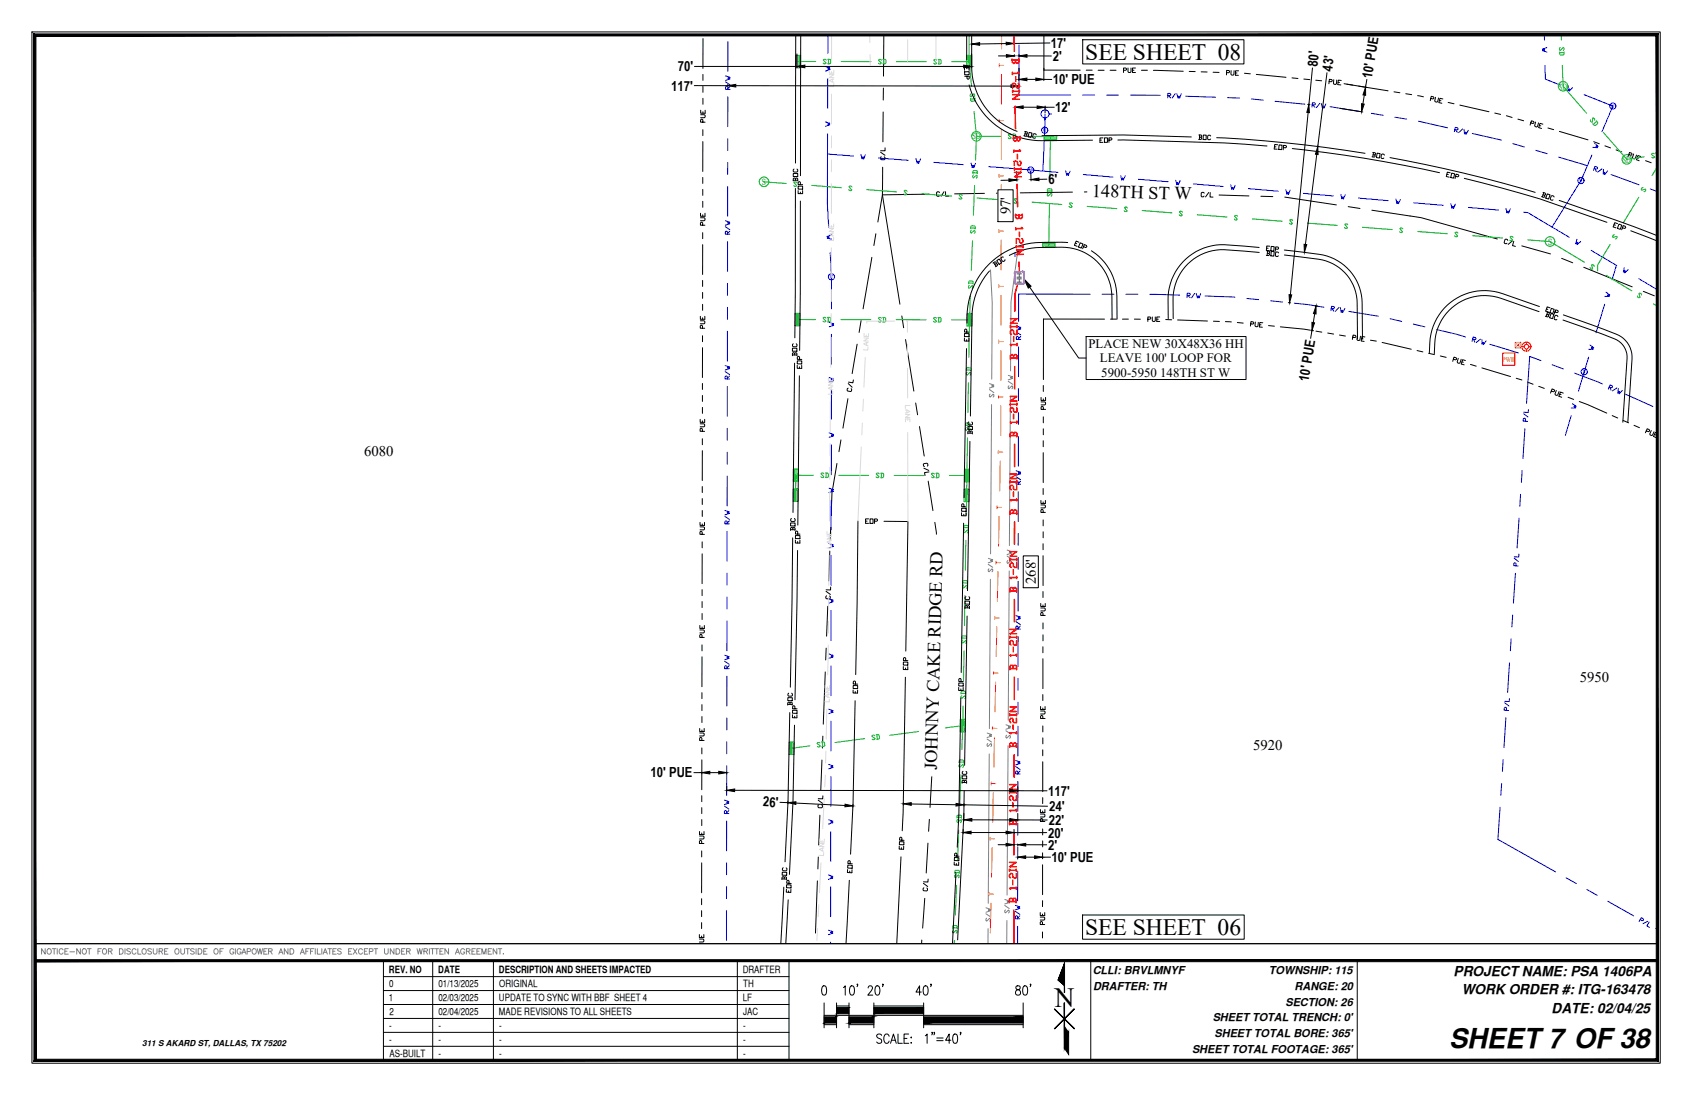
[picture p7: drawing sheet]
<svg xmlns="http://www.w3.org/2000/svg" width="432mm" height="279mm" viewBox="0 0 432 279" stroke-linecap="round" stroke-linejoin="round" font-family="sans-serif">
<defs><g id="words">
<text font-size="7.1" x="269.1" y="257">N</text>
<text font-size="7" x="369.8" y="267.3">SHEET7 OF38</text>
<g font-size="6">
<text x="277" y="15.2">SEE SHEET 08</text>
<text x="276.9" y="238.5">SEE SHEET 06</text>
</g>
<g font-size="4.7">
<text x="278.6" y="50.2" transform="rotate(2 278.6 50.2)">148TH ST W</text>
<text x="239.1" y="196.5" transform="rotate(-88 239.1 196.5)">JOHNNY CAKE RIDGE RD</text>
</g>
<g font-size="3.8">
<text x="257.9" y="54.7" transform="rotate(-90 257.9 54.7)">97'</text>
<text x="92.9" y="116.3">6080</text>
<text x="264.3" y="149" transform="rotate(-90 264.3 149)">268'</text>
<text x="403.2" y="174.1">5950</text>
<text x="319.8" y="191.3">5920</text>
</g>
<g font-size="3.5">
<text x="268.2" y="12.2" transform="rotate(-1 268.2 12.2)">17'</text>
<text x="268.7" y="15.6">2'</text>
<text x="336.2" y="17.1" transform="rotate(-84 336.2 17.1)">80'</text>
<text x="171.3" y="23.1">117'</text>
<text x="173" y="18.2">70'</text>
<text x="268.7" y="21.5">10' PUE</text>
<text x="340" y="18.3" transform="rotate(-83 340 18.3)">43'</text>
<text x="350.1" y="20.2" transform="rotate(-81 350.1 20.2)">10' PUE</text>
<text x="269.3" y="28.6">12'</text>
<text x="267.6" y="46.9" transform="rotate(-2 267.6 46.9)">6'</text>
<text x="333.9" y="97.4" transform="rotate(-81 333.9 97.4)">10' PUE</text>
<text x="166" y="198.4">10' PUE</text>
<text x="267.5" y="203.1">117'</text>
<text x="194.7" y="205.8" transform="rotate(3 194.7 205.8)">26'</text>
<text x="267.7" y="207" transform="rotate(1 267.7 207)">24'</text>
<text x="267.5" y="213.7">20'</text>
<text x="267.7" y="210.5">22'</text>
<text x="267.5" y="216.8" transform="rotate(1 267.5 216.8)">2'</text>
<text x="268.4" y="220">10' PUE</text>
<text x="371" y="249">PROJECT NAME: PSA 1406PA</text>
<text x="373" y="253.6">WORK ORDER #: ITG-163478</text>
<text x="396" y="258.4">DATE: 02/04/25</text>
</g>
<g font-size="3.3">
<text x="277.8" y="88.7">PLACE NEW 30X48X36 HH</text>
<text x="280.7" y="92.4">LEAVE 100' LOOP FOR</text>
<text x="281.1" y="96.1">5900-5950 148TH ST W</text>
</g>
<g font-size="2.8">
<text x="278.9" y="248.6">CLLI: BRVLMNYF</text>
<text x="323.8" y="248.6">TOWNSHIP: 115</text>
<text x="279" y="252.6">DRAFTER: TH</text>
<text x="328" y="256.7">SECTION: 26</text>
<text x="330.4" y="252.6">RANGE: 20</text>
<text x="309.5" y="260.5">SHEET TOTAL TRENCH: 0'</text>
<text x="304.2" y="268.7">SHEET TOTAL FOOTAGE: 365'</text>
<text x="309.9" y="264.6">SHEET TOTAL BORE: 365'</text>
</g>
<g font-size="2.6">
<text x="99.3" y="248.4">REV. NO</text>
<text x="99.4" y="251.9">0</text>
<text x="111.8" y="248.4">DATE</text>
<text x="111.9" y="251.9">01/13/2025</text>
<text x="127.3" y="248.4">DESCRIPTION AND SHEETS IMPACTED</text>
<text x="127.4" y="251.9">ORIGINAL</text>
<text x="189.5" y="248.4">DRAFTER</text>
<text x="189.7" y="251.9">TH</text>
<text x="99.2" y="255.5">1</text>
<text x="111.9" y="255.5">02/03/2025</text>
<text x="127.3" y="255.5">UPDATE TO SYNC WITH BBF SHEET 4</text>
<text x="189.6" y="255.5">LF</text>
<text x="99.3" y="262.6">-</text>
<text x="99.4" y="259.1">2</text>
<text x="111.9" y="259">02/04/2025</text>
<text x="111.9" y="262.6">-</text>
<text x="127.3" y="259">MADE REVISIONS TO ALL SHEETS</text>
<text x="127.4" y="262.6">-</text>
<text x="189.7" y="262.6">-</text>
<text x="189.7" y="259">JAC</text>
<text x="99.3" y="266.2">-</text>
<text x="99.4" y="269.7">AS-BUILT</text>
<text x="111.9" y="266.2">-</text>
<text x="111.9" y="269.7">-</text>
<text x="127.4" y="266.2">-</text>
<text x="127.4" y="269.7">-</text>
<text x="189.7" y="266.2">-</text>
<text x="189.7" y="269.7">-</text>
</g>
<g font-size="2.4" fill="#00b82e">
<text x="397.8" y="22.8">SD</text>
<text x="248.1" y="35.6">SD</text>
<text x="414.1" y="41.5">SD</text>
</g>
<g font-size="2.4" fill="#00b800">
<text x="194.5" y="47.2">S</text>
<text x="395.1" y="62.5">S</text>
</g>
<text font-size="2.1" x="36.3" y="267">311 S AKARD ST, DALLAS, TX 75202</text>
<g font-size="1.9" fill="#00f">
<text x="411.1" y="27.8">V</text>
<text x="266.1" y="33.9">V</text>
<text x="262.5" y="44.1">V</text>
<text x="402.9" y="46.8">V</text>
<text x="211.7" y="71.3">V</text>
<text x="403.8" y="95.5">V</text>
</g>
<text font-size="1.8" x="259.5" y="69.6" transform="rotate(90 259.5 69.6)">HH</text>
<text font-size="1.8" fill="#f00" x="383.4" y="92.3">PWR</text>
</g></defs>
<!-- layer: SIDEWALK -->
<g fill="none" stroke="#808080" stroke-width=".26">
<path d="M252.8 68.9l.4 8.3-.1 19.6M259.7 64.2l-1.7 12.9-.1 17.5M252.5 99.4l1.1 .8M252.5 97.9l1.1 .4-.5 .2 .5 .2-1.1 .3M257.3 97.3l1.1 .8M257.3 95.8l1.1 .4-.5 .2 .5 .1-1.1 .4M257.5 98.4l-.2 .2 .2 .6 .8-.8 .1 .2v.4l-.2 .2M252.7 100.6l-.2 .1 .2 .6 .7-.7 .2 .2-.2 .5M253 103.2l-.2 38.1M257.9 101.1l-.3 38.1M252.2 144l1.1 .8M252.2 142.5l1.2 .4-.6 .1 .5 .2-1.1 .4"/>
<path d="M252.4 145.1l-.2 .6 .2 .2 .8-.8 .1 .2-.1 .6M252.8 147.8l-.3 38.1M257 141.9l1.1 .8M257 140.4l1.2 .4-.6 .1 .5 .2-1.1 .4M257.2 143l-.2 .2 .2 .6 .8-.8 .1 .2-.1 .6M257.6 145.7l-.3 38.1M251.9 188.6l1.1 .7M251.9 187l1.2 .4-.6 .2 .6 .2-1.2 .4M252.1 189.7l-.2 .6 .2 .2 .8-.8 .1 .2-.1 .6M252.5 192.4l-.3 38.1M256.7 186.5l1.2 .7M256.7 184.9l1.2 .4-.6 .2 .6 .2-1.2 .4"/>
<path d="M256.9 187.6l-.2 .6 .2 .2 .8-.8 .2 .2-.2 .6M257.3 190.3l-.3 38.1M251.6 233.2l1.2 .7M251.6 231.6l1.2 .4-.6 .2 .6 .2-1.2 .4M251.8 234.3l-.2 .6 .2 .2 .8-.8 .2 .2-.2 .6M252.2 237l-.1 3.8M256.4 231l1.2 .8M256.4 229.5l1.2 .4-.6 .2 .6 .2-1.2 .4M256.6 232.2l-.2 .5 .2 .2 .8-.7 .2 .2-.2 .6M257 234.9l-.1 5.9"/>
</g>
<!-- layer: CENTER_LINE -->
<g fill="none" stroke="#000" stroke-width=".26">
<path d="M225.6 8.9l-.1 10.5M224.7 38.8l1.1 .8M224.9 40l-.2 .6 .2 .1 .8 .1 .1-.2-.1-.6M225.4 28.6l-.1 7.6M225.4 22.5v3M225.9 37.7v.8h-1.2M223.5 59.6l-.5 3.1M225.3 42.7l-.1 7 4.5 27.9M237.1 49.6l-11.9 .1-1.2 6.9M239.8 49.1l-.6-.2-.2 .2v.8l.6 .2 .2-.2M240.9 48.9l-.7 1.2M241.3 48.9v1.2h.8"/>
<path d="M251.2 49.3l-7.6 .2M257.3 49.3h-3M273.7 49l-13.3 .2M279.8 48.9l-3.1 .1M282.8 49l21.8 .6M307.3 49.3l-.2-.2-.5 .2-.1 .7 .2 .2 .6-.2M308.5 49.1l-.8 1.1M308.8 49.1v1.2h.8M311.1 49.8l7.6 .2M321.8 50.1l3 .1M327.9 50.3l13.1 2M344.1 52.7l3 .5"/>
<path d="M350.1 53.6l12.6 1.9 19.4 5.5M222.5 65.7l-2.2 13.1M384.8 61.3l-.1-.2h-.6l-.2 .8 .4 .3 .3-.1M386 61.5l-1.1 .9M386.3 61.6l-.3 1.1 .7 .2M388.4 62.7l7.3 2.1M398.5 65.9l2.9 1.2M404.2 68.2l12.3 5M419.4 74.3l2.8 1.2M216.5 99l-.3 .2 .1 .6 .8 .1 .2-.1-.1-.6M216.5 97.9l1 .9M217.8 96.9l-.1 .8-1.2-.2"/>
<path d="M218.7 87.8l-1.2 7.5M219.8 81.8l-.6 3M230.1 80.6l.5 3M231.1 86.6l2.1 13.2M213.6 118.3l-1.3 7.5-.2 5.7M214.6 112.2l-.5 3.1M216.4 101.7l-1.3 7.5M233.7 102.8l.5 3M234.7 108.8l1.2 7.6M235.8 119.5l1.2 .5M236.7 118.9v-.6l-.2-.1-.7 .1-.2 .2 .3 .6M212 134.5l-.1 3.1"/>
<path d="M236.9 122.8l1.2 7.5M237.1 120.4l-1.2 .2 .2 .7M238.6 133.3l.4 3M238.9 139.4l-.2 13.3M210.8 150.9l1.1 .8M210.9 152l-.2 .6 .2 .2h.8l.2-.5-.2-.2M211.2 154.7l-.3 7.6M211.8 140.6l-.3 7.6M212 149.8v.7h-1.2M238.7 155.7l-.1 3.1M210.6 171.5l-.5 13.3M210.8 165.4l-.1 3"/>
<path d="M237.8 172.1l1.1 .8M237.9 173.2l-.2 .2 .2 .6h.8l.2-.2-.2-.5M238.3 175.9l-.2 7.7M238.5 161.8l-.1 7.7M238.9 171v.7h-1.1M209.8 193.9l-.3 7.6M210 187.8l-.1 3.1M237.9 192.7l-.6 13.3M238 186.6v3.1M208.8 204.2l1.1 .8M208.8 218.7l-.1 3M209 205.3l-.3 .2 .2 .6h.8l.2-.2-.2-.5"/>
<path d="M209.2 208l-.3 7.6M210 203.1v.7h-1.2M236.8 215.1l-.4 7.7M237.2 209.1l-.2 3M208.6 224.8l-.5 13.3M235.2 239.9v.9M235.6 225.4l1.1 .8M235.8 226.5l-.2 .2 .1 .6h.8l.2-.1-.2-.6M236 229.2l-.5 7.6M236.9 224.3l-.1 .8-1.1-.1"/>
</g>
<!-- layer: RW -->
<g fill="none" stroke="#0000b8" stroke-width=".26">
<path d="M185.2 19.4l1.1 .3-.6 .2 .6 .2-1.1 .4M185.8 10.6l-.1 7.6M260.1 11.5l-.1 12.7 13.3 .1M185.2 20.9l1.1 .8M185.7 35.4v3M185.7 22.8v-.6l-.3-.2-.2 .2v.6h1.1M185.7 24.7v7.6M186.3 22l-.6 .6M276.3 24.3h3.1M282.4 24.3h3.1M288.5 24.3h7.6M298 24.4h.6l.2-.4-.2-.2h-.6v1.2"/>
<path d="M298.2 24.4l.6 .6M299.9 23.9l-.8 1.1M300.3 23.9l.4 1.2 .2-.6 .1 .6 .5-1.2M302.6 24.6l7.6 .2M313.2 24.9l3.1 .1M319.3 25.3l3.1 .2M325.4 25.8l7.6 .8M334.9 26.8h.5l.3-.3-.2-.3h-.6l-.1 1.1M335.1 26.8l.5 .6M336.8 26.4l-.8 1.1M337.2 26.4l.3 1.2 .2-.5 .2 .5 .4-1.1M339.4 27.2l7.5 1.2"/>
<path d="M350 28.9l3 .5M356 29.9l3 .5M362 30.9l7.4 1.7M371.3 33l.5 .2 .3-.4-.1-.2-.6-.1-.3 1.1M371.5 33.1l.4 .7M373.3 32.9l-1 .9M373.6 33l.1 1.2 .4-.5v.6l.6-1M375.7 34.1l7.5 1.7M386.1 36.6l2.9 .9M391.9 38.4l2.9 .8M185.1 57.8l1.1 .8M185.1 56.3l1.1 .4-.5 .2 .5 .2-1.1 .4"/>
<path d="M185.7 59.8v-.6l-.4-.2-.2 .2v.6h1.1M185.7 47.6v7.6M185.7 41.5v3M186.2 59l-.5 .6M397.8 40.1l7.3 2.2M406.8 43l.6 .2 .3-.3-.1-.3-.6-.2-.3 1.1M407 43l.4 .8M408.8 43.1l-1.1 .8M409.2 43.2v1.2l.3-.5v.7l.8-1M411.1 44.5l7.2 2.7M421.2 48.2l1.7 .7M185.7 72.3v3.1"/>
<path d="M185.7 78.4v3.1M185.7 61.7v7.6M259 64.5v.9M278.2 75.1l-18.3-.1v7M281.2 75.1h3.1M287.3 75.1h3.1M293.4 75.1l7.7 .2M303 75.4h.5l.2-.4-.1-.2h-.6l-.1 1.1M303.1 75.4l.6 .6M304.9 74.9l-.8 1.1M305.3 74.9l.3 1.1 .2-.5 .2 .6 .4-1.2M307.5 75.5l7.7 .3"/>
<path d="M318.2 76.2l3 .3M324.3 76.8l3 .3M330.3 77.4l7.6 1M339.7 78.7l.6 .1 .3-.4-.2-.2-.6-.1-.2 1.2M339.9 78.7l.5 .7M341.7 78.4l-.9 1.1M342.1 78.5l.2 1.2 .3-.5v.6l.6-1.1M344.3 79.5l7.5 1.2M185.1 93.3l1.1 .4-.6 .2 .6 .1-1.1 .4M185.1 94.8l1.1 .8M185.6 96.7v-.6l-.3-.2-.3 .2v.6h1.2M185.6 98.6v7.6"/>
<path d="M185.6 84.5v7.6M186.2 95.9l-.6 .6M259.4 84.7l1.1 .7M259.4 83.2l1.1 .3-.6 .2 .6 .2-1.1 .4M259.9 99.2v3M259.9 86.6v-.6l-.4-.2-.1 .2v.6h1.1M259.9 88.5v7.6M260.5 85.8l-.6 .6M354.8 81.3l2.9 .7M360.7 82.7l2.9 .7M366.6 84.1l7.4 1.9M375.8 86.5l.6 .2 .3-.3-.2-.3-.5-.1-.3 1.1"/>
<path d="M376 86.6l.4 .7M377.8 86.5l-1.1 .9M378.2 86.6v1.2l.4-.4v.5l.7-.9M380.2 87.8l7.3 2.3M390.4 91l2.9 1M396.1 93.1l2.9 1M401.8 95.2l7.1 2.8M410.7 98.7l.5 .3 .3-.3-.1-.3-.5-.2-.5 1.1M410.8 98.8l.3 .8M412.6 99l-1.1 .7M413 99.1l-.1 1.3 .4-.5-.1 .6 .8-.9M185.6 109.3v3"/>
<path d="M185.6 115.4v3M259.9 111.4v7.6M259.9 105.3v3M414.8 100.6l7 3.1M185 130.2l1.1 .4-.5 .2 .5 .2-1.1 .4M185 131.8l1.1 .7M185.5 135.6v7.6M185.6 133.7v-.6l-.4-.2-.2 .2v.6h1.1M185.6 121.5v7.6M186.1 132.9l-.5 .6M259.3 120.1l1.2 .4-.6 .2 .6 .2-1.2 .4M259.3 121.6l1.2 .8"/>
<path d="M259.9 125.5v7.6M259.9 136.1l-.1 3.1M259.9 123.5v-.5l-.4-.2-.2 .2v.5h1.2M260.5 122.8l-.6 .6M185.5 152.3v3.1M185.5 158.4v7.7M185.5 146.2v3.1M259.2 157.1l1.2 .4-.6 .1 .6 .2-1.2 .4M259.2 158.6l1.2 .8M259.8 148.3v7.6M259.8 142.2v3.1M260.4 159.7l-.6 .6"/>
<path d="M184.9 167.2l1.2 .4-.6 .2 .6 .2-1.2 .3M184.9 168.7l1.2 .8M185.5 170.6v-.5l-.4-.2-.2 .2v.5h1.2M185.5 172.5v7.6M186.1 169.9l-.6 .5M259.8 179.2v3M259.8 173.1v3M259.8 160.5v-.6l-.4-.2-.2 .2v.6h1.2M259.8 162.4v7.6M185.5 189.3v3M185.5 195.4l-.1 7.6M185.5 183.2v3"/>
<path d="M259.2 194l1.1 .4-.5 .2 .5 .2-1.1 .4M259.2 195.6l1.1 .7M259.8 197.5v-.6l-.4-.2-.2 .2v.6h1.1M259.8 199.4l-.1 7.6M259.8 185.3v7.6M260.3 196.7l-.5 .6M184.9 204.2l1.1 .3-.6 .2 .6 .2-1.1 .4M184.9 205.7l1.1 .7M185.4 207.6v-.6l-.3-.2-.2 .2v.6h1.1M185.4 209.5v7.6M186 206.8l-.6 .6M259.7 216.2v3"/>
<path d="M259.7 210.1v3M185.4 232.3v7.7M185.4 220.2v3M185.4 226.3v3M259.1 231l1.2 .4-.6 .2 .6 .2-1.2 .4M259.1 232.5l1.2 .8M259.7 234.4v-.5l-.4-.2-.2 .2v.5h1.2M259.7 236.3v4.5M259.7 222.3v7.6M260.3 233.7l-.6 .6"/>
</g>
<!-- layer: PUE -->
<g fill="none" stroke="#000" stroke-width=".26">
<path d="M179.4 19v1.5M179.4 9.8v7.7M266.4 8.9v9h9.3M277.2 17.9h1.5M280.2 17.9h1.6M283.3 17.9h1.5M286.7 17.9h.6l.2-.4-.2-.1h-.6v1.1M287.9 17.4v.9l.2 .2 .5-.2v-.9M289 17.9h.4M289.8 17.4h-.8v1.1h.8M291.3 17.9h1.5M294.3 17.9l7.7 .3"/>
<path d="M303.5 18.2l1.5 .1M306.5 18.3l1.6 .1M309.6 18.4l1.5 .1M313 18.5l.6 .1 .2-.4-.2-.2h-.6v1.1M314.2 18l-.1 1 .6 .2 .2-.2v-1M315.3 18.6h.4M316.1 18.1h-.8v1.1h.7M317.6 18.7l1.5 .1M320.6 19l7.6 .7M329.7 19.9l1.5 .1M178.8 29.3h1l.2 .5-.3 .2h-.9M178.8 28.1v.8h1.2v-.8"/>
<path d="M179.4 31.2v-.6l-.4-.2-.2 .2v.6h1.1M179.4 33.1v1.5M179.4 36.1l-.1 7.7M179.4 22v1.6M179.4 25.1v1.5M179.4 28.5v.4M332.7 20.2l1.6 .1M335.8 20.5l1.5 .1M339.2 20.8h.6l.2-.3-.7-.3-.2 1.2M340.4 20.3l-.1 1 .2 .2h.3l.3-.1v-1M341.5 21l.3 .1M342.3 20.5l-.8-.1-.1 1.2 .8 .1"/>
<path d="M343.7 21.5l1.5 .2M346.7 22l7.5 1.2M355.7 23.4l1.6 .3M358.8 23.9l1.5 .3M361.8 24.4l1.5 .3M365.1 25.1l.6 .2 .3-.4-.2-.2-.5-.1-.3 1.1M366.4 24.8l-.3 1 .6 .3 .2-.2 .2-.9M367.3 25.6l.4 .1M368.2 25.3l-.7-.2-.3 1.1 .8 .2M369.6 26.1l1.5 .4M372.6 26.8l7.4 1.7M381.5 28.9l1.4 .3"/>
<path d="M384.4 29.5l1.5 .5M387.4 30.4l1.4 .4M390.7 31.4l.5 .1 .3-.3-.7-.4-.3 1.1M391.9 31.1l-.3 .9 .2 .3 .3 .1 .3-.1 .2-1M392.8 32l.4 .1M393.7 31.7l-.7-.2-.3 1.1 .7 .2M395 32.7l1.5 .4M398 33.5l7.3 2.2M406.7 36.2l1.4 .5M409.6 37.2l1.4 .5M412.4 38.2l1.5 .6M415.6 39.4l.6 .2 .3-.3-.1-.2-.5-.2-.4 1.1"/>
<path d="M416.9 39.3l-.3 .9 .1 .2h.6l.3-.8M418.7 39.9l-.7-.2-.4 1 .7 .3M178.8 55.6h.9l.2 .5-.2 .2h-.9M178.8 54.4v.8h1.1v-.8M179.3 57.5v-.6l-.4-.2-.1 .2v.6h1.1M179.3 59.4v1.5M179.3 45.3v1.5M179.3 48.3v1.5M179.3 51.4v1.5M179.3 54.8v.4M417.8 40.2l.4 .1M419.9 41l1.5 .5"/>
<path d="M422.8 42.1h.1M179.3 71.6v1.5M179.3 74.6v1.5M179.3 77.7v1.5M179.3 62.4v7.6M178.7 81.9h1l.2 .5-.2 .2h-1M178.7 80.7v.8h1.2v-.8M179.3 97.9v1.5M179.3 83.8v-.6l-.4-.2-.2 .2v.6h1.2M179.3 85.7v1.5M179.3 88.7v7.6M179.3 81.1v.4"/>
<path d="M266.3 98.4v1.5M281.9 81.4h-15.6v15.4M283.4 81.4h1.5M286.4 81.4h1.6M289.5 81.4h1.5M292.9 81.4h.6l.2-.3-.2-.2h-.6v1.1M294.1 80.9v.9l.2 .2 .5-.2v-.9M295.2 81.4h.4M296 80.9h-.8v1.1h.8M297.5 81.5l1.5 .1M300.5 81.6l7.6 .3M309.7 82h1.5"/>
<path d="M312.7 82.1h1.5M315.8 82.3l1.5 .1M319.2 82.6l.5 .1 .3-.4-.2-.2h-.6l-.1 1.1M320.4 82.2l-.1 .9 .5 .3 .2-.2 .1-.9M321.4 82.9h.4M322.3 82.4l-.8-.1-.1 1.1 .8 .1M323.7 83.1l1.5 .1M326.7 83.4l7.6 .8M335.8 84.5l1.5 .3M338.8 85l1.5 .2M341.8 85.5l1.5 .2M345.2 86l.6 .1 .2-.3-.1-.2-.6-.1-.2 1.1"/>
<path d="M346.4 85.7l-.1 .9 .5 .3 .2-.2 .2-.9M347.5 86.4l.4 .1M348.3 86l-.7-.1-.2 1.1 .7 .1M349.7 86.8l1.5 .2M352.7 87.4l7.5 1.7M361.6 89.5l1.5 .3M364.6 90.1l1.5 .4M367.6 90.8l1.5 .4M370.9 91.7l.5 .1 .3-.3-.1-.2-.5-.2-.4 1.1M372.2 91.4l-.3 1 .1 .2h.6l.3-.9M373.1 92.3l.3 .1M374 92l-.7-.2-.4 1.1 .8 .2"/>
<path d="M375.3 93l1.4 .4M378.2 93.9l7.3 2.2M386.9 96.5l1.5 .5M389.8 97.5l1.4 .5M392.7 98.6l1.4 .5M395.9 99.8l.5 .2 .3-.3-.6-.5-.4 1.1M397.2 99.6l-.4 .9 .1 .3h.6l.4-.9M178.7 108.1h.9l.2 .2-.2 .6h-.9M178.7 107v.8h1.1v-.8M179.2 110v-.5l-.3-.2-.2 .2v.5l1.1 .1M179.2 112v1.5M179.2 115v7.6"/>
<path d="M179.3 100.9v1.5M179.3 103.9v1.6M179.3 107.4v.4M265.7 102.6h.9l.2 .1-.2 .6h-.9M265.7 101.4v.8h1.1v-.8M266.2 112.5v1.5M266.2 115.5v7.6M266.3 104.5v-.6l-.4-.2-.2 .2v.6h1.1M266.3 101.8v.4M266.3 106.4v1.5M266.3 109.4v1.5M398 100.6l.4 .1"/>
<path d="M398.9 100.3l-.7-.3-.4 1.1 .7 .3M400.2 101.4l1.4 .5M403 102.4l7 3M411.4 106l1.4 .7M414.2 107.3l1.4 .6M417 108.5l1.4 .6M420.1 109.9l.5 .3 .4-.3-.1-.3-.5-.2-.5 1M421.4 109.9l-.4 .8 .1 .3h.6l.4-.8M422.2 110.8l.4 .2M422.9 110.5l-.5-.2-.4 1.1 .7 .3M178.6 134.4l1 .1 .2 .1-.2 .6h-1M178.6 133.3v.7l1.2 .1v-.8"/>
<path d="M179.2 136.4v-.6l-.4-.2-.2 .2v.5l1.2 .1M179.2 138.3v1.5M179.2 124.1v1.6M179.2 127.2v1.5M179.2 130.3v1.5M179.2 133.7v.4M265.6 128.8h1l.2 .2-.2 .6h-1M265.6 127.7v.8h1.2v-.8M266.2 138.7v1.6M266.2 130.7v-.5l-.4-.2-.2 .2v.5h1.2M266.2 124.7v1.5M266.2 128.1v.4"/>
<path d="M266.2 132.7v1.5M266.2 135.7v1.5M178.6 159.6v.8h1.1v-.8M179.2 150.5v1.5M179.2 153.5v1.5M179.2 156.5v1.6M179.2 160v.4M179.2 141.3v7.6M265.6 155.1h1l.1 .2-.1 .6h-1M265.6 154v.7h1.1v-.7M266.2 157v-.5l-.4-.2-.2 .2v.5h1.1M266.2 150.9v1.6"/>
<path d="M266.2 154.4v.3M266.2 158.9v1.6M266.2 141.8v7.6M178.6 160.7h1l.1 .2-.1 .6h-1M179.1 176.7v1.6M179.1 179.8v1.5M179.2 162.6v-.5l-.4-.2-.2 .2v.5h1.1M179.2 164.5v1.6M179.2 167.6l-.1 7.6M266.1 177.2v1.6M266.1 165v1.6M266.1 168.1v7.6"/>
<path d="M266.2 162v1.5M178.6 187h.9l.2 .2-.2 .6h-.9M178.6 185.9v.7h1.1v-.7M179.1 188.9v-.5l-.4-.2-.2 .2v.5h1.2M179.1 190.8v1.6M179.1 193.9v7.6M179.1 182.8v1.6M179.1 186.3v.3M265.6 181.4h.9l.2 .2-.2 .6h-.9M265.6 180.3v.7h1.1v-.7M266.1 191.3v1.5M266.1 194.4v7.6"/>
<path d="M266.1 183.3v-.5l-.4-.2-.1 .2v.5h1.1M266.1 180.7v.3M266.1 185.2v1.6M266.1 188.3v1.5M178.5 213.3h1l.2 .2-.2 .6h-1M178.5 212.2v.7h1.2v-.7M179.1 215.2v-.5l-.4-.2-.2 .2v.5h1.1M179.1 217.1v1.6M179.1 203v1.6M179.1 206.1v1.5M179.1 209.1v1.6M179.1 212.6v.3"/>
<path d="M265.5 207.7h1l.2 .2-.2 .6h-1M265.5 206.6v.7h1.2v-.7M266.1 217.6v1.5M266.1 209.6v-.6l-.4-.1-.2 .1v.6h1.2M266.1 206.9v.4M266.1 211.5v1.5M266.1 214.6v1.5M266.1 203.5v1.5M178.5 239.6h.9l.2 .2-.2 .6h-.9M178.5 238.5v.7h1.1v-.7M179 229.3v1.5M179 232.4v1.5"/>
<path d="M179 235.4v1.5M179 238.8v.4M179.1 220.2l-.1 7.6M265.5 234h.9l.2 .2-.2 .6h-.9M265.5 232.9v.7h1.1v-.7M266 235.9v-.6l-.3-.2-.2 .2v.6h1.1M266 233.2v.4M266 237.8v1.5M266.1 220.7v7.6M266.1 229.8l-.1 1.5M178.6 240.8h.3"/>
</g>
<!-- layer: PL -->
<g fill="none" stroke="#0000b8" stroke-width=".26">
<path d="M390.4 90.9l-.8 12M388.8 105.6l1.1 .8M389.1 109.4l-.4 7.6M389.3 107.5v-.6l-.3-.2-.3 .2v.6h1.1M390.1 104.5l-.1 .8-1.1-.1M387.7 132.2l-.5 7.6M388 126.1l-.1 3.1M388.5 120l-.2 3.1M386 156.9l-.2 3.1M386.4 142.4l1.1 .9M386.7 146.3l-.5 7.6M386.9 144.4v-.6l-.4-.2-.2 .2v.5l1.1 .1"/>
<path d="M387.6 141.4v.7h-1.2M384 179.3l1.1 .8M385.2 178.2l-.1 .8-1.1-.1M385.2 169.1l-.5 7.6M385.6 163l-.2 3.1M383.2 199.9l-.2 3M383.6 193.8l-.2 3.1M384.3 183.2l-.5 7.6M384.4 181.3l.1-.6-.4-.2-.2 .2v.5l1.1 .1M382.8 206l-.5 8.2 14.7 8.3M399.7 224l2.6 1.5M405 227l2.6 1.5"/>
<path d="M410.3 230l6.6 3.7M418.6 234.6l.5 .3 .3-.2v-.3l-.5-.3-.6 1M420.5 235.1l-1.2 .6M420.9 235.3l-.6 1 .7 .3M422.6 236.9l.3 .2"/>
</g>
<!-- layer: WATER STRUCT-EX -->
<g fill="none" stroke="#00f" stroke-width=".26">
<path d="M266.7 27.4v.7M266.7 30.1v.6M267.7 29.1h.7"/>
<circle cx="266.6" cy="33.2" r=".79"/>
<circle cx="266.7" cy="29.1" r="1.03"/>
<circle cx="411.6" cy="27.1" r=".79"/>
<circle cx="263" cy="43.4" r=".79"/>
<circle cx="403.4" cy="46.1" r=".79"/>
<circle cx="212.2" cy="70.6" r=".79"/>
<circle cx="404.3" cy="94.8" r=".79"/>
</g>
<!-- layer: STORM DRAIN LINE -->
<g fill="none" stroke="#00b82e" stroke-width=".26">
<path d="M203.7 15.7h4.5M210.8 15.3l-.1-.2-.6 .2 .7 .8-.1 .2-.6-.2M211.2 15.1h.6l.2 .2v.8l-.2 .2h-.6M211.4 15.1v1.2M214.7 15.7h7.6M224.9 15.3l-.2-.1-.5 .1 .7 .8-.2 .2-.5-.2M225.3 15.2h.6l.2 .1v.8l-.2 .2h-.6M225.5 15.2v1.1M228.7 15.7h7.7M239 15.4l-.5-.2-.2 .2 .7 .7-.2 .2-.5-.2M239.4 15.2h.6l.2 .2v.7l-.2 .2h-.6M239.6 15.2v1.1"/>
<path d="M242.8 15.7h4.5M247.3 8.9v6.8M247.3 15.7l.6 6.3M398.1 12.1l-.1 .6 .2 .2 .7-.8 .2 .2-.2 .6M398.4 8.9l.1 1.3M398.7 16.7l.2 5.3 6 6.9M399.1 13.2l-.1 .8h-.8l-.2-.2v-.5M399.2 13.4l-1.2 .1M247.8 24l-.2 .6 .2 .1 .7-.8 .2 .2-.1 .5M248.6 28.5l.6 6.3M248.8 25l.1 .6-.2 .2-.8 .1-.2-.8M248.8 25.2l-1.1 .1"/>
<path d="M249.2 34.8l-.2 6.1M249.2 34.8h6.2M258.1 34.4l-.2-.2-.6 .2 .8 .8-.2 .2-.6-.2M258.4 34.2h.6l.2 .2v.8l-.2 .2h-.6M258.6 34.2v1.2M261.9 34.8h6.2l-.2 10.7M405.9 30.6v.3l.5 .3 .1-1.1 .5 .3v.3M407.4 30.8l.3 .5v.2l-.6 .5h-.2l-.4-.4M407.5 31l-.9 .7M409.2 33.8l6 6.9 4.4-.7M422.2 39.3l-.6-.1-.2 .2 .9 .6-.6 .3-.2-.2M422.7 39l.2 1.1"/>
<path d="M422.9 39h-.4M247.7 58.4v-.6l.2-.2h.8l.2 .2v.6M247.7 58.2h1.2M247.9 58.7l-.2 .2 .2 .6 .8-.7 .1 .6-.2 .1M248.3 44.3v-.6l.2-.2h.7l.2 .2v.6M248.3 44.1h1.1M248.4 44.7l-.2 .1 .2 .6 .8-.7 .2 .6-.2 .1M248.7 47.3l-.3 7.6M267.3 48.9v-.6l.2-.1h.8l.1 .7M267.3 48.7h1.1M267.5 49.3l-.2 .6 .2 .2 .7-.8 .2 .2-.2 .6M267.8 52l-.1 10.7"/>
<path d="M422.9 40.1l-.2 .1M247.2 72.4v-.5l.2-.2h.8l.1 .2v.6M247.2 72.2l1.1 .1M247.4 72.8l-.3 .6 .2 .2 .8-.7 .2 .1-.2 .6M247.6 75.5l-.2 6.1M248.2 61.4l-.3 7.6M203.5 81.5l4.6 .1M210.8 81.2l-.2-.2-.6 .2 .8 .7-.2 .2-.6-.2M211.2 81h.6l.1 .2v.7l-.1 .2h-.6M211.4 81v1.1M214.6 81.6h7.6M224.9 81.2l-.6-.2-.2 .2 .8 .8-.2 .1-.6-.1"/>
<path d="M225.3 81h.5l.2 .2v.8l-.2 .1h-.5M225.5 81v1.1M228.7 81.6h7.6M239 81.2l-.6-.2-.2 .2 .8 .8-.2 .2-.6-.2M239.4 81h.5l.2 .2v.8l-.2 .2h-.5M239.6 81v1.2M242.8 81.6h4.6M246.6 94.6v-.6l.2-.2 .8 .1 .2 .1v.6M246.6 94.4h1.2M246.8 95l-.2 .5 .2 .2 .8-.7 .2 .2-.2 .6M247.1 97.6l-.1 7.7M247.4 81.6l-.2 9.6"/>
<path d="M246.4 108.7v-.6l.2-.2 .8 .1 .1 .1v.6M246.4 108.5h1.1M246.6 109.1l-.2 .5 .2 .2 .7-.7 .2 .2-.2 .6M246.9 111.7l-.3 19.7M207.6 121.3h-4.5v5M210.3 120.9l-.6-.2-.2 .2 .7 .8-.1 .2-.6-.2M210.7 120.7h.5l.2 .2v.8l-.2 .2h-.6M210.8 120.7v1.2M214.1 121.3h7.6M224.4 120.9l-.6-.2-.2 .2 .7 .8-.1 .2-.6-.2M224.7 120.8h.6l.2 .1v.8l-.2 .2h-.6M224.9 120.8v1.1"/>
<path d="M228.2 121.3h7.6M238.5 120.9l-.2-.1-.6 .1 .8 .8-.2 .2-.6-.2M238.8 120.8h.6l.2 .1v.8l-.2 .2h-.6M239 120.8v1.1M242.3 121.3h4.5M246 134.8v-.6l.2-.2 .7 .1 .2 .2v.5M246 134.6h1.1M246.1 135.2l-.2 .6 .2 .2 .8-.8 .2 .2-.2 .6M246.5 137.9l-.1 7.6M245.7 148.9v-.6l.2-.2 .8 .1 .2 .2v.5M245.7 148.7h1.2M245.9 149.3l-.2 .2 .2 .6 .8-.8 .2 .2v.4l-.2 .2"/>
<path d="M246.3 152l-.2 7.6M245.3 177.1v-.6l.2-.2 .7 .1 .2 .2v.5M245.3 176.9h1.1M245.4 177.5l-.1 .6 .1 .1 .8-.7 .2 .2-.2 .6M245.5 163v-.6l.2-.2 .8 .1 .2 .2-.1 .5M245.5 162.8h1.2M245.7 163.4l-.2 .2 .2 .5 .7-.7 .2 .2v.4l-.2 .2M246 166.1l-.1 7.6M206.7 190.3l-4.7 .6M209.3 189.6l-.3-.2-.5 .3 .9 .7-.2 .2-.6-.1M209.6 189.4l.6-.1 .2 .1 .1 .8-.2 .2-.5 .1M209.8 189.3l.2 1.2"/>
<path d="M220.6 188.5l-7.5 1M223.2 187.7l-.5-.1-.2 .2 .9 .7-.6 .3-.2-.2M223.6 187.5l.6-.1 .2 .2 .1 .7-.2 .3h-.5M223.8 187.5l.1 1.1M234.6 186.6l-7.5 1M237.2 185.9l-.2-.2-.5 .3 .8 .6-.1 .3-.6-.1M237.6 185.7l.5-.1 .3 .1v.8l-.1 .2-.6 .1M237.8 185.6l.1 1.2M244.8 194.6v-.5l.2-.2h.7l.2 .2v.6M244.8 194.5h1.1M244.9 195l-.2 .6 .2 .2 .8-.7 .2 .2v.3l-.2 .2M245.2 197.7l-.3 7.6"/>
<path d="M245.7 185.1l-4.7 .7M245.8 180.1l-.3 11.1M244.2 208.7v-.5l.2-.2h.8l.2 .2v.6M244.2 208.5l1.2 .1M244.4 209.1l-.2 .2 .1 .6 .9-.8 .1 .6-.2 .2M244.7 211.8l-.3 7.6M243.1 236.9v-.6l.2-.1h.8l.2 .2-.1 .5M243.1 236.7h1.2M243.3 237.3l-.2 .2 .1 .6 .9-.8 .1 .6-.2 .2M243.6 240l-.1 .8M243.6 222.8l.3-.7h.7l.2 .2v.6M243.7 222.6l1.1 .1"/>
<path d="M243.8 223.2l-.2 .2 .2 .6 .8-.8 .2 .6-.2 .2M244.1 225.9l-.3 7.6"/>
</g>
<!-- layer: TEL LINE -->
<g fill="none" stroke="#ff7f00" stroke-width=".26">
<path d="M255 16.3v.8M255 16.7h1.2M255.6 19v7.6M255.6 8.9v3.6M255 30.4v.8M255 30.8h1.1M255.6 33.1l-.1 7.6M254.9 58.6v.8M254.9 59h1.2M255 44.5v.8M255 44.9h1.1M255.5 47.2v7.6"/>
<path d="M254.9 72.7v.7M254.9 73.1h1.1M255.5 75.4l-.1 7.6M255.5 61.3v7.6M254.9 86.8v.7M254.9 87.2h1.1M255.4 89.5v7.6M254.8 115l-.1 .7M254.8 115.4h1.1M254.8 100.9v.7M254.8 101.3h1.2M255.3 117.6l-.2 7.7"/>
<path d="M255.4 103.5v7.7M254.5 129.1l-.1 .7M254.5 129.5h1.1M255 131.7l-.2 7.7M253.9 157.6l1.1 .1M253.9 157.3v.7M254.2 143.2l-.1 .7M254.2 143.6h1.1M254.4 159.9l-.2 7.7M254.7 145.8l-.2 7.7M253.6 171.7l1.1 .1M253.6 171.3v.8"/>
<path d="M254.1 174l-.2 7.7M253 199.9h1.1M253 199.5v.8M253.3 185.8l1.1 .1M253.3 185.4v.8M253.8 188.1l-.2 7.6M252.7 214h1.1M252.7 213.6v.8M253.2 216.3l-.2 7.6M253.5 202.2l-.2 7.6M252.4 228.1h1.1M252.4 227.7v.8"/>
<path d="M252.9 230.4l-.2 7.6"/>
</g>
<!-- layer: WATER LINE -->
<g fill="none" stroke="#00f" stroke-width=".26">
<path d="M210.7 17l1.1 .4-.6 .2 .6 .2-1.1 .3M211.3 8.9v4.7M394.1 8.9v1.4M394.3 16.7l.1 3.5 3.9 1.5M394.8 12.1l-1.2 .5 .6 .1-.6 .2 1.2 .4M210.6 31.1l1.2 .4-.6 .2 .6 .2-1.2 .3M211.2 39.3l-.1 12.6 .4 6.1M211.2 34.1v5.2l6.6 .5M211.2 20v7.7M219.7 39.4l.3 1.2 .2-.6 .2 .6 .5-1.1M266.7 29.1l-.6 14.5M400.2 21.9v1.2l.3-.5v.7l.8-1"/>
<path d="M404.3 24.2l7.3 2.9-2.8 6.5M406.3 39.6l-2.8 6.5-7.4 11.8M406.9 36.5l.9 .8h-.6l.5 .4-1.2-.1M212.2 59.9l-1.1 .4 .5 .2-.5 .2 1.1 .3M224.2 40.3l7.6 .6M233.8 40.5l.3 1.2 .2-.6 .1 .6 .5-1.1M238.3 41.4l7.6 .6M247.8 41.6l.3 1.2 .2-.6 .2 .6 .5-1.1M252.3 42.5l17.7 1.5M271.9 43.6l.3 1.1 .3-.5 .1 .6 .5-1.1M276.5 44.5l7.6 .7M286 44.8l.3 1.2 .2-.6 .2 .6 .4-1.1"/>
<path d="M290.5 45.7l7.6 .7M300 46l.3 1.2 .3-.6 .1 .6 .5-1.1M304.5 46.9l7.6 .7M314.1 47.2l.3 1.1 .2-.5 .1 .6 .5-1.1M318.6 48.1l7.6 .7M328.1 48.4l.3 1.2 .3-.6 .1 .6 .5-1.1M332.6 49.3l7.6 .7M342.2 49.6l.3 1.2 .2-.6 .1 .6 .5-1.1M346.7 50.5l7.6 .7M356.2 50.8l.3 1.2 .2-.6 .2 .6 .5-1.1M360.7 51.8l7.6 .6M370.3 52l.3 1.1 .2-.5 .1 .6 .5-1.1"/>
<path d="M374.8 52.9l7.6 .7M384.3 53.2l.3 1.2 .3-.6 .1 .6 .5-1.1M388.8 54.1l1 .1 6.3 3.7M396.1 57.9l4.4 2.7M211.9 64.5l.3 6.1v8.2M402.4 61l-.3 1.2 .5-.4-.1 .6 .9-.8M406 63.9l6.6 3.9M409.5 77.6l-2.2 7.3M409.9 74.5l.9 .7h-.6l.5 .4h-1.2M412.5 67.7l-1.1 3.7M414.5 68.3l-.2 1.1 .4-.4-.1 .6 .9-.8M418.2 71.1l4.7 2.8"/>
<path d="M211.6 96.4l1.1 .3-.5 .2 .5 .2-1.1 .4M211.6 82.3l1.2 .3-.6 .2 .6 .2-1.2 .4M212.2 99.4v7.6M212.2 85.3v7.6M405.4 91.1l-2.6 8.8M405.8 88l.9 .7-.6 .1 .5 .3h-1.2M211.6 110.4l1.1 .4-.5 .2 .5 .2-1.1 .4M212.2 113.5l-.1 7.6M401 106.1l-1.5 5M401.3 103l1 .7h-.6l.5 .4h-1.2M211.5 138.7l1.2 .3-.6 .2 .6 .2-1.2 .4M211.6 124.6l1.1 .3-.6 .2 .6 .2-1.1 .4"/>
<path d="M212.1 127.6v7.6M211.5 152.8l1.2 .3-.6 .2 .6 .2-1.2 .4M212.1 155.8v7.6M212.1 141.7v7.6M211.5 166.9l1.1 .3-.5 .2 .5 .2-1.1 .4M212.1 169.9l-.1 7.6M211.5 195.1l1.1 .3-.6 .2 .6 .2-1.1 .4M211.5 181l1.1 .3-.6 .2 .6 .2-1.1 .4M212 198.1v7.6M212 184v7.6M211.4 209.1l1.2 .4-.6 .2 .6 .2-1.2 .4M212 212.2v7.6"/>
<path d="M211.4 237.3l1.2 .4-.6 .2 .6 .2-1.2 .4M211.4 223.2l1.2 .4-.6 .2 .6 .2-1.2 .4M212 226.3v7.6M212 240.4v.4"/>
</g>
<!-- layer: STORM DRAIN STRUCT-EX -->
<g fill="none" stroke="#00b82e" stroke-width=".26">
<path d="M203.1 14.1h1.2v3.2h-1.2zM203.4 14.1v3.2M203.7 14.1v3.2M204 14.1v3.2M246.7 14.1h1.3v3.2h-1.3zM247 14.1v3.2M247.3 14.1v3.2M247.7 14.1v3.2M266.5 34.6h3.2v1.3h-3.2zM266.5 35.6h3.2M266.5 35.2h3.2M266.5 34.9h3.2"/>
<path d="M202.9 79.9h1.3v3.2h-1.3zM203.2 79.9v3.2M203.5 79.9v3.2M203.8 79.9v3.2M266.1 61.8h3.1v1.3h-3.1zM266.1 62.8h3.1M266.1 62.5h3.1M266.1 62.2h3.1M246.8 80h1.3v3.2h-1.3zM247.1 80v3.2M247.4 80v3.2M247.7 80v3.2"/>
<path d="M202.5 119.7h1.2v3.2h-1.2zM202.8 119.7v3.2M203.1 119.7v3.2M203.4 119.7v3.2M246.1 119.7h1.3v3.2h-1.3zM246.4 119.7v3.2M246.8 119.7v3.2M247.1 119.7v3.2M202.4 124.8h1.3v3.1h-1.3zM202.7 124.8v3.1M203.1 124.8v3.1M203.4 124.8v3.1"/>
<path d="M246 124.8h1.3v3.2h-1.3zM246.4 124.8v3.2M246.7 124.8v3.2M247 124.8v3.2M201.4 189.4h1.2v3.1h-1.2zM201.7 189.4v3.1M202 189.4v3.1M202.3 189.4v3.1M245.1 183.6h1.2v3.1h-1.2zM245.4 183.6v3.1M245.7 183.6v3.1M246 183.6v3.1"/>
<circle cx="249.2" cy="34.8" r="1.22"/>
<circle cx="398.9" cy="22" r="1.22"/>
<circle cx="415.2" cy="40.7" r="1.22"/>
</g>
<!-- layer: SEWER STRUCT-EX -->
<g fill="none" stroke="#00b800" stroke-width=".26">
<circle cx="195" cy="46.4" r="1.22"/>
<circle cx="395.6" cy="61.6" r="1.22"/>
</g>
<!-- layer: SEWER LINE -->
<g fill="none" stroke="#00b800" stroke-width=".26">
<path d="M195 46.4l5.7 .4M203.4 46.7l-.2-.3-.6 .2 .7 .8-.6 .2-.1-.3M207.1 47.3l7.6 .6M217.4 47.7l-.5-.2-.2 .2 .7 .8-.6 .1-.2-.2M221.2 48.4l7.6 .6M231.5 48.8l-.2-.2-.6 .1 .7 .9-.6 .1-.1-.2M235.3 49.4l7.6 .6M245.6 49.8l-.6-.2-.2 .2 .7 .8-.6 .2-.2-.3M249.3 50.5l7.6 .6M259.6 50.9l-.6-.2-.2 .2 .7 .8-.5 .1-.2-.2M263.4 51.6l7.6 .6M273.7 52l-.6-.2-.2 .1 .7 .8-.6 .2-.2-.2"/>
<path d="M277.4 52.7l7.6 .5M287.7 53.1l-.2-.2-.5 .1 .7 .8-.2 .2-.6-.2M291.5 53.7l7.6 .6M301.8 54.1l-.6-.2-.2 .2 .7 .8-.2 .2-.6-.3M305.5 54.8l7.6 .6M315.8 55.2l-.1-.2-.6 .1 .7 .9-.6 .1-.2-.2M319.6 55.9l7.6 .6M329.9 56.3l-.6-.3-.2 .2 .7 .8-.2 .2-.5-.2M333.7 56.9l7.5 .6M343.9 57.3l-.1-.2-.6 .2 .7 .8-.6 .2-.2-.3M347.7 58l7.6 .6M358 58.4l-.6-.2-.1 .2 .6 .8-.2 .2-.5-.3"/>
<path d="M361.8 59.1l7.6 .5M372.1 59.5l-.6-.3-.2 .2 .7 .8-.6 .2-.2-.2M412 59.9l-.5 .4 .1 .3 1-.3-.1 .6-.3 .1M418.2 50.3l-3.9 6.6M419.3 47.9h-.3l-.1 .6 1-.2 .1 .2-.2 .4h-.3M422.9 42.6l-1.3 2.2M375.8 60.1l7.6 .6M386.1 60.5l-.5-.2-.2 .2 .7 .8-.3 .2-.5-.2M389.9 61.2l5.7 .4 8.8 5.3M406.8 68l-.3-.5-.3 .1 .2 1-.5-.1-.1-.3M409.9 70.3l6.5 3.9M410.9 62.4l-3.2 5.2v1.5"/>
<path d="M418.9 75.3l-.1-.3-.5-.1 .2 1-.2 .1-.4-.5M422 77.6l.9 .5"/>
</g>
<!-- layer: EOP -->
<g fill="none" stroke="#000" stroke-width=".26">
<path d="M204.3 8.9v35.9M246.2 18.3h1.1v.8h-1.1zM246.7 8.9v6.4M246.7 17.2v.3M246.8 19.5v.5l.4 .2 .2-.8-1.2 .1M247.3 17.9v-.8l-1.2 .1v.7M247.3 21.7a19.1 19.1 0 0 0 18.6 14.2l12.9-.1M281.1 35.8h-.4M281.5 35.2h-.8v1.1h.8M281.9 35.2h.7v1.1h-.7zM283 35.8l.6-.1 .2-.4-.2-.1h-.6v1.1M285.3 35.7l27.2 .8 10.8 .8"/>
<path d="M325.2 37.4l.4 .1M326.1 36.9h-.8l-.1 1.1 .7 .1M326.4 37h.8l-.1 1.2-.8-.1zM327.5 37.7h.6l.2-.4-.7-.2-.1 1.1M329.8 37.9a333.9 333.9 0 0 1 37.6 6.2M203.7 48.6v.8h1.1v-.8M203.7 47.5h1.1v.8h-1.1zM204.3 47.1v-.6l-.4-.1-.2 .1v.6h1.1M204.3 51.3l-.2 38.1M204.3 49v.4M369.2 44.5l.4 .1M370.1 44.1l-.7-.2-.3 1.1 .7 .2"/>
<path d="M370.5 44.2l.7 .1-.2 1.2-.8-.2zM371.5 45l.5 .1 .3-.3-.7-.4-.3 1.2M373.7 45.5l4.5 1.1a283.2 283.2 0 0 1 31.9 10.1M411.9 57.3l.3 .2M412.8 57.1l-.7-.3-.4 1.1 .7 .2M413.2 57.2l.7 .2-.4 1.1-.7-.2zM414 58.1l.6 .2 .3-.3-.1-.3-.6-.1-.3 1M416.2 58.9l6.7 2.6M272.5 61.9l-1.6-.1a36.7 36.7 0 0 0-8.9 .5 19.2 19.2 0 0 0-15.2 20.2M274.4 62l.4 .2M275.3 61.8l-.7-.3-.4 1.1 .7 .3M275.7 62l.7 .3-.5 1-.7-.3z"/>
<path d="M276.5 62.9l.5 .3 .4-.3-.1-.3-.6-.2-.4 1.1M278.5 64a14 14 0 0 1 6.5 11.6l.1 5.8M321.3 63.1l-4-.3a21.7 21.7 0 0 0-8-.1 14 14 0 0 0-11.2 13.8v4.8M323.2 63.3l.4 .1M324 62.8h-.7l-.1 1.1 .7 .1M324.4 62.9h.8l-.1 1.2-.8-.1zM325.5 63.5l.6 .1 .2-.4-.2-.2h-.5l-.2 1.1M327.8 63.8l4.1 .5a24 24 0 0 1 7.7 1.4 12.7 12.7 0 0 1 8 11.7l.1 9.1M392.9 78.2l-9.4-3.3a14 14 0 0 0-18.6 12.5l-.1 2.8M394.7 78.8l.3 .2M395.6 78.5l-.8-.2-.3 1.1 .7 .2M395.9 78.7l.7 .2-.3 1.1-.8-.2z"/>
<path d="M396.8 79.6l.6 .2 .3-.3-.1-.3-.6-.1-.4 1M203.5 93.2v.8h1.1v-.8M203.5 92.1h1.1v.8l-1.1-.1zM204 95.9l-.4 38.1M204 93.6v.4M204 91.7v-.6l-.3-.2-.2 .2v.6h1.1M246.1 86.3v.7h1.1l.1-.7M246.1 85.1h1.2v.8h-1.2zM246.7 88.9l-.7 38.1M246.7 86.7v.3M246.7 84.8v-.6l-.3-.2-.2 .2-.1 .5 1.2 .1M399 80.3l7.6 2.7a32.9 32.9 0 0 1 7.2 3 6.4 6.4 0 0 1 2.7 5.6l-1.1 16.2"/>
<path d="M203 137.8v.8h1.1v-.8M203 136.7h1.2l-.1 .7h-1.1zM203.6 138.2v.4M203.6 136.3v-.6l-.4-.2-.2 .2v.6h1.2M218.9 132.9l-.5 39.2M220.9 133h.4M221.7 132.4h-.8v1.1h.8M222 132.4h.8v1.2l-.8-.1zM223.2 133h.6l.1-.4-.1-.2h-.6v1.2M225.6 133l6.1 .1-.5 33M245.4 130.8v.8h1.1v-.7M245.4 129.7h1.1v.8h-1.1z"/>
<path d="M245.9 133.5l-.6 38.1M246 131.2v.4M246 129.3v-.6l-.4-.2-.2 .2v.6h1.2M203.5 140.5l-.6 38.1M217.7 176.1v.7h1.1l.1-.7M217.7 174.9h1.2v.8h-1.2zM218.2 178.8l-.5 26.1-.6 13.1M218.3 176.4v.4M218.3 174.5v-.5l-.3-.2-.2 .2-.1 .5 1.2 .1M230.5 170.1v.7l1.2 .1v-.8M230.5 168.9l1.2 .1v.7h-1.2zM231.1 172.8l-.6 34.5-.2 4.7"/>
<path d="M231.1 170.5v.3M231.1 168.6v-.6l-.3-.2-.2 .2-.1 .6h1.2M244.7 175.4l-.1 .8h1.2v-.8M244.7 174.3h1.1v.7h-1.1zM245.2 178.1l-.5 29.6-.4 8.5M245.2 175.8v.4M245.3 173.9v-.6l-.4-.2-.2 .2v.6h1.1M202.2 182.4v.7l1.2 .1v-.8M202.3 181.2l1.1 .1v.7h-1.2zM202.8 185l-.4 19.4-.9 18.7M202.8 182.8v.3M202.8 180.8l.1-.5-.4-.2-.2 .2v.5l1.1 .1"/>
<path d="M229.5 215.9v.8h1.1v-.8M229.6 214.8h1.1v.8l-1.2-.1zM229.9 218.6l-1 22.2M230 216.3v.4M230.1 214.4l.1-.6-.4-.2-.2 .2v.6h1.1M243.5 219.9v.8l1.1 .1 .1-.8M243.6 218.8l1.1 .1v.7h-1.2zM244.2 218.5v-.6l-.4-.2-.2 .1v.6l1.2 .1M200.7 226.9v.7l1.1 .1v-.8M200.7 225.7l1.2 .1v.8l-1.2-.1zM201.1 229.6l-.6 11.2M201.3 227.3l-.1 .4"/>
<path d="M201.3 225.4l.1-.6-.4-.2-.2 .2v.6h1.1M216.3 221.9v.7l1.1 .1v-.8M216.4 220.7l1.1 .1v.8l-1.2-.1zM216.7 224.6l-.8 16.2M216.9 222.3l-.1 .4M217 220.4v-.6l-.4-.2-.2 .2v.5l1.1 .1M244 222.6l-.9 18.2M244.1 220.3v.4"/>
</g>
<!-- layer: BOC -->
<g fill="none" stroke="#000" stroke-width=".26">
<path d="M203.1 8.9l-.1 32.7M248 8.9v7.9a17.7 17.7 0 0 0 11.6 16.7M261.5 33.5l.6 .2 .1 .4-.2 .1M261.6 34.1l.4 .1v.4l-.2 .2-.5-.2M261.7 33.6l-.2 1.1M262.6 33.8l.8 .2-.3 1.1-.7-.2zM264.5 34.4l-.2-.2h-.6l-.2 .8 .2 .2h.6M265.9 34.6l20.8-.2 17.3 .5M305.9 34.4h.6l.2 .4-.2 .2M306.1 35h.4l.2 .4-.2 .2h-.6M306.1 34.4v1.2M307.1 34.5h.7v1.1h-.8z"/>
<path d="M309 34.7l-.2-.2-.6 .2v.8l.2 .1 .5-.1M310.5 35.1a334.4 334.4 0 0 1 37.9 4M350.3 38.9l.6 .1 .1 .4-.2 .1M350.4 39.5h.4l.1 .4-.2 .2-.6-.1M350.5 38.9l-.2 1.1M351.5 39.1l.7 .1-.2 1.1-.7-.1zM353.3 39.6l-.2-.3h-.3l-.2 .2-.2 .7 .2 .2 .6-.1M202.4 44.3h1.2v.7h-1.2zM202.4 46h1.2M202.6 43.1l-.2 .2 .2 .6h.8l.2-.2-.2-.6M203 48.1l-.2 38.1M203 46v-.4l.4-.2 .2 .2v.6"/>
<path d="M203 45.6l-.4-.2-.2 .2v.6M354.7 40.2a344.2 344.2 0 0 1 37.1 8.9M393.8 49.7l.3 .1 .1 .4-.2 .2-.6-.2M393.8 49.1l.5 .2 .1 .2-.3 .3M394 49.1l-.4 1.1M394.9 49.5l.7 .2-.4 1.1-.7-.3zM396.6 50.3l-.1-.3h-.6l-.3 .7 .2 .3h.5M397.9 51.1a410.5 410.5 0 0 1 25 9M252.5 69.2a17.6 17.6 0 0 0-4.4 11.4l-.4 25.6M253.4 67.1l.5-.3 .2 .1 .1 .4M253.6 67l.6 1M253.9 67.5l.3-.2 .4 .2-.1 .3-.5 .3"/>
<path d="M254.4 66.5l.6-.4 .6 .9-.6 .5zM256.1 65.6h-.3l-.4 .4 .4 .7h.3l.4-.4M257.6 65.2a17.7 17.7 0 0 1 8.1-2.1h5.2a12.7 12.7 0 0 1 12.9 12.6v5.7M321.4 64.4l-4.2-.3a20.6 20.6 0 0 0-7.8-.1 12.7 12.7 0 0 0-10 12.5v4.8M323.3 64l.6 .1 .1 .2-.2 .4M323.4 64.6l.4 .1 .2 .3-.3 .2h-.5M323.5 64.1l-.1 1.1M324.4 64.1l.8 .1-.1 1.2-.8-.1zM326.3 64.5l-.5-.2-.3 .2v.7l.1 .2 .6-.1M327.8 65.1l8.7 1a11.4 11.4 0 0 1 9.9 11.3v9.1M392.8 79.5l-9.8-3.4a12.7 12.7 0 0 0-16.8 11.4l-.2 2.7M394.8 79.6l.5 .2 .1 .3-.3 .2"/>
<path d="M394.9 79.7l-.3 1.1M395.8 80l.8 .2-.4 1.1-.7-.2zM202.2 88.9h1.2v.7h-1.2zM202.2 90.6h1.2M202.4 87.7l-.2 .2 .2 .6h.8l.2-.2-.2-.6M202.8 92.7l-.4 38.1M202.8 90.6v-.4l.4-.2 .2 .2v.6M202.8 90.2l-.4-.2-.2 .2v.6M394.8 80.2l.3 .1 .1 .5-.3 .1-.5-.2M397.6 80.8l-.5-.4-.2 .1-.3 .8 .1 .2h.6M398.9 81.7l10.2 3.6a10.3 10.3 0 0 1 4.5 2.2l1.2 1.5 .4 1.9-1.1 16.8M247 110.5h1.1"/>
<path d="M247 108.8h1.2v.8h-1.2zM247.2 107.7l-.2 .5 .2 .2h.8l.2-.2-.2-.5M247.5 112.6l-.6 38.1M247.6 110.5v-.3l.4-.2 .1 .7M247.6 110.2l-.2-.3-.4 .2v.6M201.7 135.1l1.2 .1M201.8 133.4l1.1 .1v.7h-1.1zM202 132.3l-.2 .2 .2 .6h.7l.2-.2-.2-.6M202.3 137.2l-.6 38.1M202.3 135.1v-.3l.4-.2 .2 .2v.6M202.3 134.8l-.3-.2-.2 .2-.1 .5M246.3 155.1h1.1"/>
<path d="M246.3 153.4h1.1v.8l-1.1-.1zM246.5 152.2l-.2 .6 .2 .2h.7l.3-.6-.2-.1M246.8 157.2l-.6 38.1M246.8 155.1v-.4l.4-.2 .2 .2v.6M246.8 154.7l-.3-.2-.2 .2v.6M201 179.7h1.2M201.1 178h1.1v.8h-1.2zM201.3 176.9l-.2 .2 .2 .5h.7l.2-.1-.2-.6M201.6 179.7v-.4l.4-.1 .2 .2v.5M201.6 179.3l-.4-.1-.2 .1v.6M201.5 181.8l-.4 22.5-.8 15.6M245.5 199.7h1.2"/>
<path d="M245.6 198h1.1v.7h-1.1zM245.8 196.8l-.2 .6 .2 .2h.7l.2-.2-.2-.6M246.1 199.7v-.4l.4-.2 .2 .2v.6M246.1 199.3l-.4-.2-.2 .2v.6M246.1 201.8l-.1 6-1.6 32M199.6 224.3h1.1M199.6 222.5l1.2 .1-.1 .8-1.1-.1zM199.9 221.4l-.2 .6 .2 .2h.7l.2-.6-.2-.2M200 226.4l-.7 14.4M200.1 224.3l.1-.4 .3-.2 .2 .2v.6M200.2 223.9l-.4-.2-.3 .7"/>
</g>
<!-- layer: TRAFFIC LANE -->
<g fill="none" stroke="#dbdbdb" stroke-width=".26">
<path d="M211.6 19.1h1.2l-1.2 .7h1.2M211.6 17.9v.8h1.2v-.8M212.2 8.9v6.3M212.2 18.3v.4M222 8.9v2M222 13.9l.1 2.7M231.6 10.1v5.8M238.9 8.9l-.1 6.6M212.2 24v7.6M212.2 34.7v3M212.4 20.2v.8M212.8 21.3v.8h-1.2"/>
<path d="M212.8 20.2l-1.2 .4 1.2 .4M211.6 58.3h1.1l-1.1 .8h1.1M211.6 57.2v.7h1.1v-.7M212.2 46.9v7.6M212.2 57.5v.4M212.2 40.8v3M212.4 59.4v.8M212.7 59.4l-1.1 .4 1.1 .4M212.2 63.2v7.7M212.2 73.9v3.1M212.7 60.6v.7h-1.1M211.4 97.5h1.1l-1.1 .8h1.1"/>
<path d="M211.4 96.4v.8h1.1l.1-.8M212 96.8v.4M212.1 86.1l-.1 7.6M212.1 80v3.1M212.2 98.7l-.1 .7M212.5 99.8v.8h-1.1M212.5 98.7l-1.1 .4 1.1 .3M220.5 86.2l1.1 .1-1.2 .7h1.2M220.5 85.1v.7l1.1 .1 .1-.8M220.8 91.2l-.3 7.6M221.1 85.5v.4M221.2 87.4l-.1 .8"/>
<path d="M221.5 88.6v.7h-1.2M221.6 87.4l-1.2 .3 1.1 .5M228.3 81.9h-7.1v.5M231.4 81.9h.2v2.9M231.6 87.8v3.1M231.6 93.9v7.7M211.8 119.3v3M211.8 113.2v3M211.9 102.5v7.6M219.8 114l-.9 18.9M220.1 108l-.2 3M220.3 101.9l-.1 3"/>
<path d="M231.1 104.6l1.1 .4-1.1 .4M231.1 105.7h1.1l-1.1 .8h1.1M231.1 107.7v-.8h1.1v.8M231.4 104.6v.8M231.6 110.3l.1 22.8M231.6 106.9v.4M232.2 103.5h-1.1v.7M211.1 136.8h1.1l-1.1 .7h1.1M211.1 135.6v.8h1.1v-.8M211.6 136v.4M211.7 125.3v7.7M211.8 137.9v.8"/>
<path d="M212.2 139.1v.7h-1.2M212.2 137.9l-1.2 .4 1.2 .4M211.4 158.5v3M211.5 152.4v3M211.6 141.7l-.1 7.7M210.6 176h1.1l-1.2 .8h1.2M210.6 174.9v.7l1.1 .1v-.8M211.2 175.3l-.1 .3M211.3 177.2v.7M211.4 164.6l-.2 7.6M211.6 178.3v.8l-1.1-.1M211.7 177.2l-1.2 .3 1.2 .4"/>
<path d="M210.6 197.7l-.1 3.1M210.8 191.6l-.1 3.1M211 181l-.2 7.6M209.2 215.2l1.1 .1-1.2 .7h1.2M209.2 214.1v.7l1.1 .1 .1-.8M209.8 214.5v.4M209.9 216.4l-.1 .7M210.2 217.6v.7l-1.2-.1M210.3 216.4l-1.2 .3 1.1 .5M210.3 203.8l-.3 7.6M208.6 236.9l-.1 3.1M209 230.8l-.2 3.1"/>
<path d="M209.5 220.2l-.4 7.6"/>
</g>
<!-- layer: TELEPHONE STRUCT-EX -->
<g fill="none" stroke="#ff7f00" stroke-width=".26">
<path d="M386.7 87.4h1.4v1.4h-1.4zM386.7 87.4l1.4 1.4M388.1 87.4l-1.4 1.4M388.4 88.5h.6M389.6 87.3v.6M389.6 89v.6M390.1 88.5h.6"/>
<circle cx="389.5" cy="88.5" r="1.15"/>
<circle cx="389.5" cy="88.5" r=".58"/>
</g>
<!-- layer: ELEC STRUCT-EX -->
<path d="M383.5 90.1h3.1v3.1h-3.1z" fill="none" stroke="#f00" stroke-width=".26"/>
<!-- layer: BORE 1-2 -->
<g fill="none" stroke="#f00" stroke-width=".4">
<path d="M258.3 15v.9l.3 .3 .6-.3v-.6M258.4 18.5v.5M258.8 8.9v4.2M259.2 19.6v1.1M259.8 18.4l.3 .3h-1.7M260 15v.9l-.3 .3-.5-.3M260 15.3h-1.7M258.4 24.2h1.7l-1.7 1.1h1.8M258.4 23v.6M258.6 34.8l.1 .9 .3 .3 .5-.3v-.6M258.7 38.3v.5M259 27.2l.2 5.7"/>
<path d="M259.6 39.4l.1 1.1M259.8 21.3l.3 .3v.5l-.3 .3h-.3l-.2-.2-.1-.6-.2-.3h-.6v1.2M260.1 23v.6M260.1 23.3h-1.7M260.2 38.2l.3 .3h-1.8M260.4 34.8v.8l-.3 .3-.3 .1-.3-.3M260.4 35.1h-1.7M258.8 42.8l.1 .6M258.9 44l1.7-.1-1.7 1.2h1.7M259.2 54.7v.8l.3 .3h.3l.3-.3-.1-.6M259.2 58.1l.1 .6M259.5 47l.2 5.7"/>
<path d="M260.1 59.2l.1 1.1M260.2 41.1l.3 .3v.5l-.2 .3-.6-.2v-.6l-.3-.3h-.6v1.2M260.6 42.8v.6M260.6 43.1h-1.7M260.7 58l.3 .3-1.7 .1M260.9 54.6v.9l-.3 .3-.5-.3M260.9 54.9h-1.7M259.4 62.7v.5M259.4 63.8l1.7-.1-1.7 1.2h1.8M260.1 66.8l.1 4.1-1.2 4.1v4.4M260.8 60.9l.2 .3 .1 .5-.3 .3h-.3l-.3-.2v-.6l-.3-.3h-.6l.1 1.2M261.1 62.6v.6"/>
<path d="M261.1 62.9h-1.7M257.8 91.4h1.7M257.9 81.3h1.7l-1.7 1.2h1.7M257.9 83.1v.5M257.9 83.4h1.7M258.7 91.4v-.6l.3-.3h.3l.2 .3v.8M258.7 90.8l-.6-.3-.3 .3v.8M258.7 85.9v1.2M259 93.5v5.8M259.5 87.9h-1.7l.3 .3M259.5 87.6v.6M259.6 84.2l-.1 1.1h-.5l-.3-.2v-.6l-.3-.3h-.3l-.2 .3-.1 .6 .3 .2"/>
<path d="M259.6 83.1v.5M257.8 111.2h1.7M257.8 101.2h1.7l-1.7 1.1h1.7M257.8 102.9v.5M257.8 103.2h1.7M258.7 111.2v-.6l.5-.3 .3 .3v.8M258.7 110.6l-.3-.3h-.3l-.3 .3v.8M258.7 105.7v1.2M258.9 113.3v5.8M259.5 107.7h-1.7l.3 .3M259.5 104v1.2h-.5l-.3-.3v-.6l-.3-.3-.6 .3v.6l.3 .3M259.5 102.9v.5"/>
<path d="M259.5 107.4v.6M257.8 131h1.7M257.8 121h1.7l-1.7 1.1h1.7M257.8 122.7v.6M257.8 123h1.7M258.6 131v-.6l.3-.3h.3l.3 .3v.9M258.6 130.4l-.5-.3-.3 .3v.9M258.6 125.5v1.2M258.9 133.2v5.7M259.5 127.6h-1.7l.3 .2M259.5 127.3v.5M259.5 123.8v1.2h-.6l-.3-.3v-.6l-.2-.3h-.3l-.3 .3v.6l.3 .3"/>
<path d="M259.5 122.7v.6M257.7 150.8h1.7M257.7 140.8h1.8l-1.8 1.1h1.8M257.7 142.5v.6M257.7 142.8h1.8M258.6 150.8v-.6l.6-.3 .3 .3-.1 .9M258.6 150.2l-.3-.3h-.3l-.3 .3v.9M258.6 145.4v1.1M258.9 153v5.7M259.5 147.4h-1.8l.3 .2M259.5 143.6v1.2h-.6l-.3-.3v-.6l-.3-.3-.6 .3v.6l.3 .3M259.5 142.5v.6"/>
<path d="M259.5 147.1v.5M257.7 170.6h1.7M257.7 160.6h1.7l-1.7 1.1h1.7M257.7 162.3v.6M257.7 162.6h1.7M258.6 170.6v-.6l.2-.3h.3l.3 .3v.9M258.6 170l-.6-.3-.3 .3v.9M258.6 165.2v1.1M258.8 172.8v5.7M259.4 167.2h-1.7l.3 .2M259.4 166.9v.5M259.4 163.4v1.2h-.6l-.2-.3v-.6l-.3-.3h-.3l-.3 .3v.6l.3 .3"/>
<path d="M259.4 162.3v.6M257.7 190.4h1.7M257.7 180.4h1.7l-1.7 1.1h1.7M257.7 182.1v.6M257.7 182.4h1.7M258.5 190.4v-.6l.6-.3 .3 .3v.9M258.5 189.8l-.2-.3h-.3l-.3 .3v.9M258.5 185v1.1M258.8 192.6v5.7M259.4 187h-1.7l.3 .3M259.4 183.3v1.1h-.6l-.3-.3 .1-.5-.3-.3-.6 .3v.5l.3 .3M259.4 182.1v.6"/>
<path d="M259.4 186.7v.6M257.6 210.2h1.8M257.7 200.2h1.7l-1.7 1.2h1.7M257.7 201.9v.6M257.7 202.2h1.7M258.5 210.2v-.5l.3-.3h.3l.3 .3v.8M258.5 209.7l-.6-.3-.3 .3v.8M258.5 204.8v1.1M258.8 212.4v5.7M259.4 206.8h-1.8l.3 .3M259.4 206.5v.6M259.4 203.1v1.1h-.6l-.3-.3v-.5l-.3-.3h-.3l-.2 .3-.1 .5 .3 .3"/>
<path d="M259.4 201.9v.6M257.6 230h1.7M257.6 220h1.7l-1.7 1.2h1.7M257.6 221.7v.6M257.6 222h1.7M258.5 230v-.5l.5-.3 .3 .3v.8M258.5 229.5l-.3-.3h-.3l-.3 .3v.8M258.5 224.6v1.1M258.7 232.2v8.6M259.3 226.6h-1.7l.3 .3M259.3 222.9v1.1h-.5l-.3-.2v-.6l-.3-.3-.6 .3v.6l.3 .2M259.3 221.8v.5"/>
<path d="M259.3 226.3v.6"/>
</g>
<!-- layer: DETAIL -->
<g fill="#fff" stroke="#fff" stroke-width=".26">
<path d="M276.7 85.4v11.9l41.8-11.9zM276.7 97.3l41.8-11.9v11.9z"/>
<path d="M276.3 233.5v6.1l41.2-6.1zM276.3 239.6l41.2-6.1v6.1z"/>
<path d="M276.3 10.1v6.2l41.2-6.2zM276.3 16.3l41.2-6.2v6.2z"/>
</g>
<path d="M261.3 71.2l1.8 1.8-.7 .5z" fill="#000" stroke="#000" stroke-width=".26"/>
<path d="M276.3 10.1h41.2v6.2h-41.2zM262.8 73.3l12.5 18.1h1.9M277.2 85.9h40.8v10.9h-40.8zM276.3 233.5h41.2v6.1h-41.2z" fill="none" stroke="#000" stroke-width=".26"/>
<!-- layer: FOOTAGE -->
<g fill="#fff" stroke="#fff" stroke-width=".26">
<path d="M254.7 48.4v8.2h3.9zM254.7 48.4h3.9v8.2z"/>
<path d="M261.1 141.8v8.2h3.9zM261.1 141.8h3.9v8.2z"/>
</g>
<path d="M254.7 48.4h3.9v8.2h-3.9zM261.1 141.8h3.9v8.2h-3.9z" fill="none" stroke="#000" stroke-width=".26"/>
<!-- layer: DIM -->
<g fill="none" stroke="#000" stroke-width=".26">
<path d="M177.2 17h26.2M203.4 13.8v3.5M205.4 17h40.5M248 11.4v.2M248 13.8v3.5M254.8 14.3h2M256.8 11.1l-6.8 .1M258.8 11.2v.2M258.9 13.9v.5M260.1 13.9v.5M260.1 17.4l-.1 3.2M262.1 14.3h6.2"/>
<path d="M266.4 17.4v3.2M267.9 11l-9.1 .1M334.9 17.3l-.9 9.4M338.6 18.6l-2.3 18.8h.3M177.2 21.8l8.5 .1M185.7 21.5v.3M187.8 21.9l70.2 .1M259.1 27v1.7M260 21.7v.2M261.1 27.3l3.6 .1M262.1 20.3h2.3M266.4 20.3h2"/>
<path d="M266.7 27.4h2.3M266.7 27.1v1.7M333.7 26.6l.6 .1M333.8 28.7l-4.5 46.5M336 39.4l-2.9 23M342 27.6l5.8 1M343 21.4l5.8 .9M348.2 24.3l-.4 2.2M348.8 20.3l-.3 1.9M257.5 46h-2.1M259.5 43.8v2.4M263.1 43.7v2.4"/>
<path d="M267.2 45.7l-2 .1M328.8 77.2l.6 .1M332.9 64.4h.3M335.5 78l.8 .1M334.5 84.3l.7 .1M334.8 84.3l-.3 2M335.5 80.1l-.3 2.2M177.1 197.1h2M179.1 197v.5M181.1 197.1h2.3M185.5 197v.5M185.5 200.6l-.1 1.4"/>
<path d="M187.5 201.7l70.2 .1M199.1 204.7l2 .1M201.1 204.4v.7M203.1 204.9l12.5 .6M217.7 205.2v.8M230.5 204.8v.6M232.6 205.1l11.4 .2M245.8 211.6v1.1M246 207.5v2M246 205v.7M246 205.4l21.3 .3M247.8 212.4h9"/>
<path d="M248 209.2h9.7M254.7 215.5h2.1M258.8 211.6v1.2M258.8 215.3v.6M258.8 212.4h8.3M259.7 219h.1M259.7 207.6v1.9M259.7 215.3v.6M259.7 209.2h7.6M259.8 200.7v1.4M259.8 201.8h7.4M261.7 218.7h2.3"/>
<path d="M261.8 215.5l5.3 .1M266.1 219h.1M266.1 218.7h2"/>
</g>
<g fill="#000" stroke="#000" stroke-width=".26">
<path d="M203.4 17l2-.4v.7zM245.9 16.6l2.1 .4-2.1 .3zM248 11.2l2-.3v.7zM256.8 10.8l2 .3-2 .4zM256.8 13.9l2.1 .4-2.1 .3zM260 20.3l2.1-.4v.7zM260.1 14.3l2-.4v.7zM264.4 19.9l2 .4-2 .3zM185.7 21.9l2.1-.4v.7zM258 21.6l2 .4-2 .3zM259.1 27.3l2-.3v.7zM264.7 27l2 .4-2 .3z"/>
<path d="M334 26.7l.2 2h-.7zM336.3 37.4l.1 2-.7-.1zM347.5 26.5l.6 .1-.6 1.9zM348.5 22.2v2.1l-.7-.1zM257.5 45.6l2 .3-2 .4zM263.1 45.8l2-.4 .1 .7zM329 75.2h.6l-.5 2zM332.8 62.3l.7 .1-.6 2zM334.8 82.3l.7 .1-.7 1.9zM335.9 78.1v2l-.7-.1zM179.1 197.1l2-.3v.7zM183.4 196.8l2.1 .3-2.1 .4z"/>
<path d="M185.4 201.7l2.1-.4v.7zM201.1 204.8l2-.2v.7zM215.7 205.2l2 .4-2.1 .3zM230.5 205.1l2.1-.3v.7zM244 205l2 .4-2 .3zM245.8 212.4l2-.3v.7zM246 209.2l2-.3v.6zM256.8 212.1l2 .3-2 .4zM256.8 215.2l2 .3-2 .4zM257.7 208.9l2 .3-2 .4zM257.7 201.4l2.1 .4-2.1 .3zM259.7 218.7l2-.3v.7z"/>
<path d="M259.7 215.5l2.1-.3v.7zM264 218.4l2.1 .3-2.1 .4z"/>
</g>
<!-- layer: STREET NAME -->
<g fill="#fff" stroke="#fff" stroke-width=".26">
<path d="M235.9 139.1l-1.5 58.8 6.4 .2zM235.9 139.1l6.4 .2-1.5 58.8z"/>
<path d="M277.7 45.4l-.2 6.4 28.3-5.5zM277.5 51.8l28.3-5.5-.2 6.4z"/>
</g>
<!-- layer: PROP_TEL -->
<g fill="#fff" stroke="#fff" stroke-width=".26">
<path d="M261.3 69.7v2.4zM261.3 69.6v2.5z"/>
<path d="M261.3 69.6v2.5zM261.3 69.6v2.5z"/>
<path d="M261.3 69.6v2.6zM261.3 69.6v2.6z"/>
<path d="M261.3 69.6v2.6zM261.3 69.6v2.6z"/>
<path d="M261.3 69.6v2.6zM261.3 69.5v2.7z"/>
<path d="M261.3 69.5v2.7zM261.3 69.5v2.7z"/>
<path d="M261.3 69.5l-.1 2.8zM261.2 69.5v2.8z"/>
<path d="M261.2 69.5v2.8zM261.2 69.4v2.9z"/>
<path d="M261.2 69.4v2.9zM261.2 69.4v2.9z"/>
<path d="M261.2 69.4v2.9zM261.2 69.4v2.9z"/>
<path d="M261.2 69.4l-.1 3zM261.1 69.4v3z"/>
<path d="M261.1 69.4v3zM261.1 69.3v3.1z"/>
<path d="M261.1 69.3v3.1zM261.1 69.3v3.1z"/>
<path d="M261.1 69.3l-.1 3.1zM261 69.3v3.1z"/>
<path d="M261 69.3v3.1zM261 69.3v3.1z"/>
<path d="M261 69.3l-.1 3.1zM260.9 69.3v3.1z"/>
<path d="M260.9 69.3l-1.5 3.1h1.5zM259.4 69.3h1.5l-1.5 3.1z"/>
<path d="M259.4 69.3l-.1 3.1zM259.3 69.3v3.1z"/>
<path d="M259.3 69.3v3.1zM259.3 69.3v3.1z"/>
<path d="M259.3 69.3v3.1zM259.2 69.4v3z"/>
<path d="M259.2 69.4v3zM259.1 69.4v2.9z"/>
<path d="M259.1 69.4v2.9zM259.1 69.4v2.9z"/>
<path d="M259.1 69.4v2.9zM259.1 69.4v2.8z"/>
<path d="M259.1 69.5v2.7zM259.1 69.5l-.1 2.7z"/>
<path d="M259 69.6v2.6zM259 69.6v2.5z"/>
<path d="M259 69.6v2.5zM259 69.6v2.4z"/>
</g>
<!-- layer: RUNNING LINE (UNDERGROUND) -->
<g fill="#f0f" stroke="#f0f" stroke-width=".26">
<path d="M259.2 69.3l.2 .1zM259.2 69.3l.2 .1zM259.1 69.4h.2zM259.1 69.4h.2zM259.1 69.4l-.1 .1zM259 69.5h.2zM259 69.5l.1 .1-.2 .1zM258.9 69.7l.2-.1z"/>
<path d="M258.9 69.7l.2 2.3zM258.9 69.7l.2 2.3z"/>
<path d="M258.9 72l.1 .2zM259.1 72l-.1 .2zM259 72.2h.1v.1zM259.1 72.2v.1zM259.1 72.3l.1 .2zM259.2 72.3v.2zM259.3 72.3l.1 .2zM259.3 72.3l.1 .2z"/>
<path d="M259.4 72.3h1.5zM259.4 72.5l1.5-.2z"/>
<path d="M260.9 72.3l.2 .2zM260.9 72.3l.2 .2zM261.1 72.3h.2zM261.1 72.3h.2zM261.2 72.3l.2-.1zM261.2 72.2h.2zM261.2 72.2l.2-.2zM261.3 72l-.1 .2z"/>
<path d="M261.3 69.7l.1 2.3zM261.3 69.7l.1 2.3z"/>
<path d="M261.4 69.5l-.1 .2zM261.2 69.6l.1 .1 .1-.2zM261.3 69.4l-.1 .2zM261.3 69.4l-.1 .2zM261.1 69.3l.1 .2zM261.1 69.3l.1 .2zM260.9 69.3l.2 .1zM260.9 69.3l.2 .1z"/>
<path d="M259.4 69.4l1.5-.1zM259.4 69.3h1.5z"/>
</g>
<!-- layer: BORDER LIGHT -->
<g fill="none" stroke="#000" stroke-width=".26">
<path d="M8.1 8.1h415.6v263.2h-415.6zM8.9 8.9h414v231.9h-414zM8.9 8.9h89M8.9 240.8h414M97.9 245.1h103.5v25.4h-103.5zM97.9 249.2h103.5M97.9 252.8h103.5M97.9 256.3h103.5M97.9 259.9h103.5M110.4 245.1v25.4M125.9 245.1v25.4M188.2 245.1v25.4"/>
<path d="M210 251.7l.4-.2a1.4 1.4 0 0 1 .5 2l-.2 .3-.5 .1a1.74 1.74 0 0 1-.2-2.2zM210.3 255.9v6.4M210.3 259.1h50.8M213.5 255.9v6.4M213.5 256.7h3.2M215.2 252l.5-.5v2.4M216.7 255.9v6.4M217.1 251.7l.4-.2a1.57 1.57 0 0 1 0 2.4h-.2a1.74 1.74 0 0 1-.2-2.2zM218.9 251.2h-.2h.2l-.2 .6M221.6 252.1l.3-.6h.4l.4 .5-.3 .8-.9 1.1h1.2M223 255.9v6.4M223 256.7h12.7"/>
<path d="M223.6 251.7l.4-.2a1.53 1.53 0 0 1 0 2.4h-.2a1.78 1.78 0 0 1-.2-2.2zM225.4 251.2h-.2h.2l-.2 .6M235.1 253.1h-1.3l.9-1.6v2.4M235.7 255.9v6.4M235.9 251.7l.4-.2a1.53 1.53 0 0 1 0 2.4h-.2a1.74 1.74 0 0 1-.2-2.2zM237.7 251.2h-.2h.2l-.2 .6M259.4 251.7a.51 .51 0 0 0 .1 .7 .75 .75 0 0 1 .9 .7 .75 .75 0 0 1-.8 .8 .78 .78 0 0 1-.4-.9 .78 .78 0 0 1 .9-.6l.2-.1a.49 .49 0 0 0-.3-.8zM261.1 255.9v6.4M261.3 251.7l.4-.2a1.53 1.53 0 0 1 0 2.4h-.2a1.74 1.74 0 0 1-.2-2.2zM263.1 251.2h-.2h.2l-.2 .6M278.4 245.1v25.4M346.4 245.1v25.4"/>
<path d="M97.9 263.4h103.5M97.9 267h103.5M210.3 261.5h3.2M216.7 261.5h6.3M225 264.2a.62 .62 0 0 0-.8-.4 .62 .62 0 0 0-.4 .8l1 .6 .2 .7a.74 .74 0 0 1-1.3 0M226.9 264.4a.7 .7 0 0 0-.9-.5 .7 .7 0 0 0-.4 .9v.5a.7 .7 0 0 0 .4 .9 .7 .7 0 0 0 .9-.6M227.3 266.2l.7-2.4 .7 2.4M227.5 265.4h1M229.2 263.8v2.4h1.1M230.7 265h.8M231.9 263.8h-1.2v2.4h1.2M232.5 264.6v.3z"/>
<path d="M232.5 266v.2zM235.7 261.5h25.4M236.1 264.3l.5-.5v2.4M238 263.5h-.2h.2l-.2 .6M238.5 263.5h-.2h.2l-.2 .6M239.1 264.9h1.6M239.1 265.5h1.6M242.7 265.4h-1.4l.9-1.6v2.4M243.4 263.9l.5-.1a1.4 1.4 0 0 1 .4 2l-.2 .3-.4 .1a1.74 1.74 0 0 1-.3-2.3zM245.2 263.5h-.2h.2l-.2 .6"/>
</g>
<!-- layer: BORDER HEAVY -->
<g fill="#000" stroke="#000" stroke-width=".26">
<path d="M8.7 8.7l.5 .5 414-.5zM9.2 9.2l414-.5-.5 .5zM423.2 8.7l-.5 .5 .5 261.6zM422.7 9.2l.5 261.6-.5-.5zM8.7 270.8h414.5l-.5-.5zM9.2 270.3h413.5l-414 .5zM8.7 8.7v262.1l.5-.5zM8.7 8.7l.5 .5v261.1z"/>
<path d="M8.9 244.9v.5l414-.5zM8.9 245.4l414-.5v.5z"/>
</g>
<!-- layer: BORDER LIGHT -->
<g fill="none" stroke="#808080" stroke-width=".26">
<path d="M11.5 242.1v1.4l-.9-1.4v1.4M12.1 242.3l.2-.2a.64 .64 0 0 1 .8 .7 .64 .64 0 0 1-1 .5zM13.3 242.1h1M13.8 242.1v1.4M14.6 242.1v1.4M16.1 242.4a.51 .51 0 0 0-.6-.3 .51 .51 0 0 0-.4 .5v.3a.51 .51 0 0 0 .4 .6 .51 .51 0 0 0 .6-.4M16.6 242.7h.5M17.4 242.1h-.8v1.4h.8M17.8 242.9h1.2M20.5 242.1v1.4l-.9-1.4v1.4M21.1 242.3l.2-.2a.64 .64 0 0 1 .8 .7 .64 .64 0 0 1-1 .5zM22.3 242.1h1"/>
<path d="M22.8 242.1v1.4M25 242.7h.5M25.9 242.1h-.9v1.4M26.3 242.3l.1-.2a.63 .63 0 0 1 .8 .7 .63 .63 0 0 1-.9 .5zM27.7 242.7h.8l.1-.4-.3-.2h-.6v1.4M28.1 242.7l.5 .8M30.5 242.1h.4a.75 .75 0 0 1 .5 .7 .75 .75 0 0 1-.5 .7h-.4zM31.9 242.1v1.4M33.3 242.3l-.3-.2-.6 .2 .1 .3 .8 .5v.2l-.3 .2-.6-.2M34.7 242.4a.53 .53 0 0 0-.6-.3 .53 .53 0 0 0-.4 .5v.3a.52 .52 0 0 0 .4 .6 .52 .52 0 0 0 .6-.4M35.2 242.1v1.4h.8M36.4 242.3l.1-.2a.63 .63 0 0 1 .8 .7 .63 .63 0 0 1-.9 .5l-.2-.4z"/>
<path d="M38.7 242.3l-.4-.2-.6 .2 .1 .3 .9 .5v.2l-.4 .2-.6-.2M39.1 242.1v1l.4 .4 .4-.1 .2-.3v-1M40.6 242.7h.8l.1-.5-.9-.1v1.4M41.1 242.7l.4 .8M42 242.7h.5M42.9 242.1h-.9v1.4h.9M44.7 242.3l.2-.2a.63 .63 0 0 1 .8 .7 .63 .63 0 0 1-1 .5zM46.1 242.1v1l.4 .4 .5-.2 .1-1.2M47.4 242.1h1M47.9 242.1v1.4M49.6 242.3l-.4-.2-.6 .2 .2 .3 .8 .5v.2l-.4 .2-.6-.2M50 242.1v1.4"/>
<path d="M50.6 242.1h.4a.73 .73 0 0 1 .5 .7 .73 .73 0 0 1-.5 .7h-.4zM52 242.7h.5M52.9 242.1h-.9v1.4h.9M54.7 242.3l.2-.2a.64 .64 0 0 1 .8 .7 .64 .64 0 0 1-1 .5zM56.1 242.7h.6M57 242.1h-.9v1.4M59.7 242.4a.51 .51 0 0 0-.6-.3 .51 .51 0 0 0-.4 .5v.3a.5 .5 0 0 0 .5 .6 .5 .5 0 0 0 .5-.6h-.3M60.1 242.1v1.4M61.5 242.4a.53 .53 0 0 0-.6-.3 .53 .53 0 0 0-.4 .5v.3a.51 .51 0 0 0 .5 .6 .51 .51 0 0 0 .5-.6h-.3M61.7 243.5l.6-1.4 .5 1.4M61.9 243h.7M63.1 242.8l.8-.1v-.5l-.8-.1v1.4"/>
<path d="M64.5 242.3l.1-.2a.63 .63 0 0 1 .8 .7 .63 .63 0 0 1-.9 .5l-.2-.4zM65.7 242.1l.3 1.4 .3-1.4 .4 1.4 .3-1.4M67.3 242.7h.6M68.2 242.1h-.9v1.4h.9M68.5 242.7h.8l.1-.5-.9-.1v1.4M69 242.7l.5 .8M71.1 243.5l.6-1.4 .5 1.4M71.4 243h.6M73.5 242.1v1.4l-.9-1.4v1.4M74 242.1h.5a.75 .75 0 0 1 .5 .7 .75 .75 0 0 1-.5 .7h-.5zM76.6 243.5l.6-1.4 .5 1.4M76.8 243h.7"/>
<path d="M78 242.7h.6M78.9 242.1h-.9v1.4M79.2 242.7h.6M80.1 242.1h-.9v1.4M80.5 242.1v1.4M81 242.1v1.4h.8M82.1 242.1v1.4M82.5 243.5l.5-1.4 .5 1.4M82.7 243h.6M83.7 242.1h.9M84.1 242.1v1.4M84.9 242.7h.6"/>
<path d="M85.8 242.1h-.9v1.4h.9M87.1 242.3l-.4-.2-.6 .2 .2 .3 .8 .5v.2l-.4 .2-.6-.2M89 242.7h.5M89.8 242.1h-.8v1.4h.8M90.2 242.1l.9 1.4M91.1 242.1l-.9 1.4M92.5 242.4a.51 .51 0 0 0-.6-.3 .51 .51 0 0 0-.4 .5v.3a.51 .51 0 0 0 .4 .6 .51 .51 0 0 0 .6-.4M93 242.7h.5M93.9 242.1h-.9v1.4h.9M94.3 242.8l.8-.1v-.5l-.8-.1v1.4M95.5 242.1h.9M95.9 242.1v1.4"/>
<path d="M98.1 242.1v1l.4 .4 .5-.2 .1-1.2M100.5 242.1v1.4l-.9-1.4v1.4M101.1 242.1h.5a.75 .75 0 0 1 .4 .7 .75 .75 0 0 1-.4 .7h-.5zM102.5 242.7h.5M103.4 242.1h-.9v1.4h.9M103.8 242.7h.8v-.5l-.8-.1v1.4M104.2 242.7l.5 .8M106.4 242.1l.4 1.4 .3-1.4 .3 1.4 .4-1.4M108.2 242.7h.8l.1-.5-.9-.1v1.4M108.6 242.7l.5 .8M109.6 242.1v1.4M109.9 242.1h.9"/>
<path d="M110.4 242.1v1.4M111 242.1h.9M111.5 242.1v1.4M112.3 242.7h.5M113.1 242.1h-.8v1.4h.8M114.5 242.1v1.4l-1-1.4v1.4M116.2 243.5l.6-1.4 .5 1.4M116.4 243h.7M118.6 242.4a.51 .51 0 0 0-.6-.3 .51 .51 0 0 0-.4 .5v.3a.5 .5 0 0 0 .5 .6 .5 .5 0 0 0 .5-.6h-.4M119 242.7h.8l.1-.5-.9-.1v1.4M119.5 242.7l.5 .8M120.4 242.7h.6"/>
<path d="M121.3 242.1h-.9v1.4h.9M121.7 242.7h.5M122.6 242.1h-.9v1.4h.9M123 243.5v-1.4l.5 1.4 .5-1.4v1.4M124.6 242.7h.5M125.5 242.1h-.9v1.4h.9M126.8 242.1v1.4l-.9-1.4v1.4M127.1 242.1h1M127.6 242.1v1.4M128.5 243.3h.1"/>
</g>
<!-- layer: BORDER -->
<g fill="#000" stroke="#000" stroke-width=".26">
<path d="M271.6 246v5.4l-1.6-1.3zM271.6 246v5.4l-1.6-1.3z"/>
<path d="M271.6 261.9l1.1 1.6-1.1 3.9zM272.7 263.5l-1.1 3.9 1.1 1.6z"/>
</g>
<!-- layer: 0 -->
<g fill="#000" stroke="#000" stroke-width=".26">
<path d="M269.2 257.5l5 5zM269.1 257.5l5.1 5z"/>
<path d="M271.6 246l.1 7.2zM271.6 246l.1 7.2z"/>
<path d="M271.6 255.9l.1 11.5zM271.6 255.9l.1 11.5z"/>
<path d="M274.1 257.5l-4.9 5zM274.1 257.5l-4.9 5z"/>
</g>
<!-- layer: BORDER LIGHT -->
<g fill="#000" stroke="#000" stroke-width=".26">
<path d="M210.3 259.5v1.5l3.2-1.5zM210.3 261l3.2-1.5v1.5z"/>
<path d="M213.5 257.1v1.6l3.2-1.6zM213.5 258.7l3.2-1.6v1.6z"/>
<path d="M216.7 259.5v1.5l6.3-1.5zM216.7 261l6.3-1.5v1.5z"/>
<path d="M223 257.1v1.6l12.7-1.6zM223 258.7l12.7-1.6v1.6z"/>
<path d="M235.7 259.5v1.5l25.4-1.5zM235.7 261l25.4-1.5v1.5z"/>
</g>
<use href="#words"/>
</svg>
